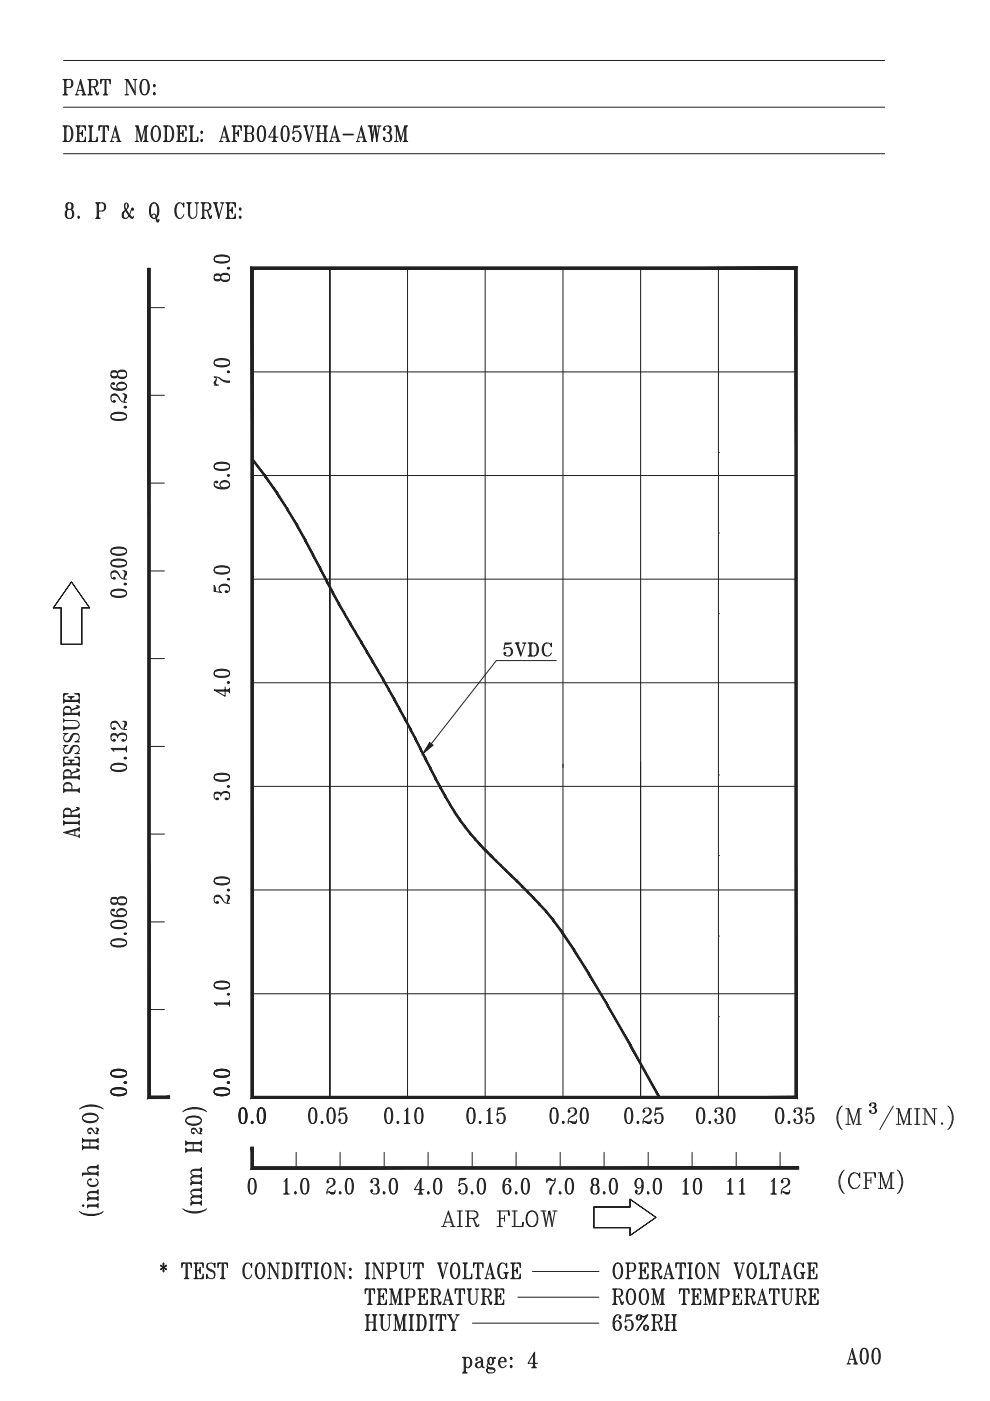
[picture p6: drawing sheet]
<svg xmlns="http://www.w3.org/2000/svg" width="210mm" height="297mm" viewBox="0 0 210 297" stroke-linecap="round" stroke-linejoin="round" font-family="sans-serif">
<g fill="none" stroke="#231f20" stroke-width=".21">
<path d="M13.3 16.8l1.9 .2a.93 .93 0 0 1-.3 1.5h-.9M13.5 12.8h174.1M13.5 16.8l.2 .2M13.6 16.8l.1 .3M13.7 16.8v3.3M13.7 20l-.2 .1M13.7 19.8l-.1 .3M13.8 17v3M14 16.8v3.3M14 19.8l.1 .3M14 20l.2 .1M14.1 16.8l-.1 .3"/>
<path d="M14.2 16.8l-.2 .2M14.9 16.8l.3 .5v.8l-.3 .4M15.2 17.1l.1 .3-.1 .8M16.2 20l.9-3.2 .9 3.3M16.5 19.2h1.1M17 17.3l.7 2.8M17.1 17.3l.8 2.8M17.7 20l-.2 .1M17.7 19.8l-.1 .3M17.9 19.8l.2 .3M18.6 16.8h1.5a.79 .79 0 0 1 .7 .8 .79 .79 0 0 1-.7 .8h-.9M18.7 16.8l.3 .2"/>
<path d="M18.8 16.8l.2 .3M19 20l-.3 .1M19 19.8l-.2 .3M19 16.8v3.3M19.1 17v3M19.2 19.8l.2 .3M19.2 20l.3 .1M19.2 16.8v3.3M19.4 16.8l-.2 .3M19.5 16.8l-.3 .2M19.7 18.4a2.47 2.47 0 0 1 .8 1.7h.2l.2-.6M20 18.5l.6 1.3 .3-.2"/>
<path d="M20.1 16.8l.3 .2 .1 .3v.6l-.4 .5M20.4 19.5l.3 .5M20.5 17.1l.1 .3-.1 .7M21.5 16.8l-.1 1v-1h2v1l-.2-1M21.6 16.8l-.2 .5M21.8 16.8l-.4 .3M22 16.8l-.6 .2M22.3 16.8v3.3M22.3 20l-.3 .1M22.3 19.8l-.2 .3M22.4 17v3M22.5 16.8v3.3"/>
<path d="M22.5 19.8l.1 .3M22.5 20l.2 .1M22.7 16.8l.7 .2M23 16.8l.4 .3M23.1 16.8l.3 .5M26.5 16.8h.6l1.6 2.8M26.6 16.8l.3 .2M27 16.8l1.5 2.8M28.3 16.8h.7M28.4 16.8l.3 .2 .2-.2M28.7 17v3.1l-1.8-3.3v3.2M30 17.3a2.95 2.95 0 0 0 0 2.3"/>
<path d="M30.1 17a.98 .98 0 0 1 1.5 .9 2.39 2.39 0 0 1-.4 2.1 .88 .88 0 0 1-1.4-.7 2.66 2.66 0 0 1 .3-2.3zM30.5 16.8l-.2 .2a3.3 3.3 0 0 0 0 3l.2 .1M30.8 16.8a1.83 1.83 0 0 1 .6 2.1l-.1 .6-.3 .5-.2 .1M31.3 17.3a2.51 2.51 0 0 1 0 2.3M32.6 18.1l.1-.2 .2 .2-.1 .3zM32.7 19.6l.2 .2-.1 .3-.2-.1zM32.7 18.1l.1 .1zM32.7 19.8l.1 .2zM13.3 26.7h1.3a1.98 1.98 0 0 1 0 3.3h-1.3M13.3 20.1h1.1M13.5 26.7l.2 .2M13.5 22.7h174.1"/>
<path d="M13.5 32.6h174.1M13.6 26.7l.1 .3M13.7 29.8l-.2 .2M13.7 29.7l-.1 .3M13.7 26.7v3.3M13.8 26.9v2.9M14 29.7l.1 .3M14 29.8l.2 .2M14 26.7v3.3M14.1 26.7l-.1 .3M14.2 26.7l-.2 .2M14.6 26.7a2.53 2.53 0 0 1 0 3.3"/>
<path d="M15.1 27.2a2.63 2.63 0 0 1 0 2.3M16 20.1h.7M16.1 30h2v-.9l-.1 .9M16.1 20.1l.1-.1 .3 .1M16.2 26.7l.3 .2M16.3 26.7l.2 .3M16.5 26.7v3.3M16.5 29.8l-.3 .2M16.5 29.7l-.2 .3M16.6 26.9v2.9M16.7 26.7v3.3M16.7 28.3h.8"/>
<path d="M16.7 29.7l.2 .3M16.7 29.8l.3 .2M16.9 26.7l-.2 .3M17 26.7l-.3 .2M17.4 20.1h.8M17.5 26.7l.6 .2M17.5 27.6v1.3l-.1-.6zM17.5 28l-.3 .3 .3 .3M17.5 28.1l-.5 .2 .5 .1M17.7 26.7l.4 .3M17.9 26.7l.2 .5M18 26.7l.1 .9v-.9h-2"/>
<path d="M18.1 29.8l-.6 .2M18.1 29.7l-.4 .3M18.1 29.5l-.2 .5M18.6 20.1h1M18.7 30h1.9v-.9l-.1 .9M18.7 26.7h1M18.8 26.7l.3 .2M19 26.7l.1 .3M19.1 26.7v3.3M19.1 29.8l-.3 .2M19.1 29.7l-.1 .3M19.2 26.9v2.9"/>
<path d="M19.4 26.7v3.3M19.4 29.7l.1 .3M19.4 29.8l.2 .2M19.5 26.7l-.1 .3M19.6 26.7l-.2 .2M20.6 29.8l-.6 .2M20.6 29.7l-.4 .3M20.6 29.5l-.2 .5M21.1 26.7l-.1 .9v-.9h2v.9l-.1-.9M21.3 26.7l-.3 .5M21.4 26.7l-.4 .3M21.5 30h1"/>
<path d="M21.6 26.7l-.6 .2M21.9 20.1h1M21.9 26.7v3.3M21.9 29.8l-.3 .2M21.9 29.7l-.1 .3M22 26.9v2.9M22.1 26.7v3.3M22.1 29.7l.2 .3M22.1 29.8l.3 .2M22.4 26.7l.6 .2M22.6 26.7l.4 .3M22.7 26.7l.3 .5"/>
<path d="M23.4 30h.7M23.5 30l.1-.2 .3 .2M23.6 29.8l.9-3.1 .9 3.3M23.9 29.1h1.1M24.4 27.2l.8 2.8M24.5 27.2l.8 2.8M24.8 30h.9M25.1 29.8l-.2 .2M25.1 29.7l-.1 .3M25.3 29.7l.2 .3M26.5 20.1h.8M26.6 20.1l.3-.1 .2 .1"/>
<path d="M28.7 26.7h.6l.7 2.8M28.7 30h.7M28.8 30l.2-.2 .3 .2M28.8 26.7l.2 .2M29 29.8v-3.1l.9 3.3 .9-3.3v3.3M29.2 26.7l.7 2.8M30.4 30h1M30.8 26.7h.6M30.8 29.8l-.3 .2M30.8 29.7l-.1 .3M30.9 26.9v2.9M31 26.7v3.3"/>
<path d="M31 29.7l.2 .3M31 29.8l.3 .2M31.2 26.7l-.2 .3M31.3 26.7l-.3 .2M32.4 27.2a2.63 2.63 0 0 0 0 2.3M32.6 26.9l.3-.2a.98 .98 0 0 1 1.1 1.1 2.46 2.46 0 0 1-.4 2 .88 .88 0 0 1-1.4-.6 2.52 2.52 0 0 1 .4-2.3zM32.9 26.7a2.38 2.38 0 0 0 0 3.3M33.2 26.7a2.5 2.5 0 0 1 0 3.3M33.7 27.2a3.1 3.1 0 0 1 0 2.3M34.7 26.7h1.2a1.93 1.93 0 0 1 0 3.3h-1.2M34.8 26.7l.3 .2M34.9 26.7l.2 .3"/>
<path d="M35.1 26.7v3.3M35.1 29.8l-.3 .2M35.1 29.7l-.2 .3M35.2 26.9v2.9M35.3 26.7v3.3M35.3 29.7l.1 .3M35.3 29.8l.3 .2M35.4 26.7l-.1 .3M35.6 26.7l-.3 .2M35.9 26.7a2.38 2.38 0 0 1 0 3.3M36.5 27.2a2.63 2.63 0 0 1 0 2.3M37.5 30h2v-.9l-.2 .9"/>
<path d="M37.6 26.7l.2 .2M37.7 26.7l.1 .3M37.8 26.7v3.3M37.8 29.8l-.2 .2M37.8 29.7l-.1 .3M37.9 26.9v2.9M38.1 28.3h.7M38.1 26.7v3.3M38.1 29.7l.1 .3M38.1 29.8l.2 .2M38.2 26.7l-.1 .3M38.3 26.7l-.2 .2"/>
<path d="M38.8 27.6v1.3l-.1-.6zM38.8 28l-.2 .3 .2 .3M38.8 28.1l-.5 .2 .5 .1M38.8 26.7l.7 .2M39.1 26.7l.4 .3M39.2 26.7l.3 .5M39.3 26.7l.2 .9v-.9h-2M39.5 29.8l-.7 .2M39.5 29.7l-.4 .3M39.5 29.5l-.3 .5M40.1 30h1.9v-.9l-.2 .9M40.1 26.7h1"/>
<path d="M40.2 26.7l.3 .2M40.3 26.7l.2 .3M40.5 26.7v3.3M40.5 29.8l-.3 .2M40.5 29.7l-.2 .3M40.6 26.9v2.9M40.7 26.7v3.3M40.7 29.7l.2 .3M40.7 29.8l.3 .2M40.9 26.7l-.2 .3M41 26.7l-.3 .2M42 29.8l-.7 .2"/>
<path d="M42 29.7l-.4 .3M42 29.5l-.3 .5M42.7 28l.1 .1zM42.7 29.7l.1 .1zM42.7 27.8l.3 .2-.2 .3-.2-.2zM42.7 29.5l.3 .2-.2 .3-.2-.2zM14.1 44.7l-.1 .3 .1 1M14.1 43.2a.89 .89 0 0 1 1.4 .3v.4a.93 .93 0 0 1-1.4 .4l-.1-.4zM14.2 43.2l-.1 .3 .1 .8M14.5 44.4a1.29 1.29 0 0 0 0 1.9M14.5 43a1.01 1.01 0 0 0 0 1.4l-.4 .2a1.18 1.18 0 0 0 0 1.5 .96 .96 0 0 0 1.5-.4l-.1-1-.5-.3a1.01 1.01 0 0 0 0-1.4M15 44.4a1.29 1.29 0 0 1 0 1.9"/>
<path d="M15.2 43.2l.2 .3-.2 .8M15.4 44.7l.1 .3-.1 1M16.5 46l.1-.2 .3 .2-.2 .3zM16.6 46l.1 .1zM20.3 46.3h1M20.3 43h1.5a.9 .9 0 0 1 .6 .9 .9 .9 0 0 1-.6 .8h-.9M20.4 43l.2 .2M20.5 43l.1 .3M20.6 43v3.3M20.6 46.1l-.2 .2M20.6 46l-.1 .3M20.7 43.2v2.9"/>
<path d="M20.9 43v3.3M20.9 46l.1 .3M20.9 46.1l.2 .2M21 43l-.1 .3M21.1 43l-.2 .2M21.8 43l.3 .5v.8l-.3 .4M22.1 43.3l.2 .3-.2 .8M26.3 44.9a1.08 1.08 0 0 0-.1 1.2M26.4 43.5a4.2 4.2 0 0 0 1.8 2.6l.1-.1M26.5 44.3l.8 1.2 .6 .6M26.5 43.2l-.1 .6M26.8 44.4l-.5 .6a.87 .87 0 0 0 .2 1.3"/>
<path d="M27.1 43.2l.1 .6M27.2 43.5l-.1 .6M28.2 44.4l-.2-.1v.3h.3v-.3l-.3-.2-.2 .5a2.32 2.32 0 0 1-1 1.7h-.5a.87 .87 0 0 1-.3-1.3l.8-.6a.83 .83 0 0 0 0-1.4 .97 .97 0 0 0-.3 1.4l1.2 1.7 .5 .2 .1-.5M32 43.5a2.63 2.63 0 0 0 0 2.3M32.2 45.8l.1-.3 .3-.1 .3 .1 .4 1.6h.3l.1-.6M32.2 43.2a.88 .88 0 0 1 1.4 .6 1.93 1.93 0 0 1-.8 2.5 .93 .93 0 0 1-1-.8l-.1-.6a1.85 1.85 0 0 1 .5-1.7zM32.6 43a2.38 2.38 0 0 0 0 3.3M32.8 43a2.38 2.38 0 0 1 0 3.3M33.1 45.8l.3 1 .3-.2M33.2 46.5l.4 .4M33.3 43.5a2.63 2.63 0 0 1 0 2.3M37.5 43.5a2.63 2.63 0 0 0 0 2.3"/>
<path d="M38 43a2.38 2.38 0 0 0 0 3.3M38.9 43.5l.1-.5v.9a.89 .89 0 0 0-.8-.9 .89 .89 0 0 0-1 .8 1.93 1.93 0 0 0 .8 2.5 .93 .93 0 0 0 1-.8M39.6 43h1M39.7 43l.3 .2M39.8 43l.2 .3M40 43v2.4a.89 .89 0 0 0 .9 .9 .89 .89 0 0 0 .8-.9v-2.2M40.1 43.2v2.3l.1 .3M40.2 43v2.5l.1 .5 .4 .3M40.3 43l-.1 .3M40.5 43l-.3 .2M41.4 43h.7M41.5 43l.2 .2 .3-.2"/>
<path d="M42.6 43h1.5a.8 .8 0 0 1 .7 .8 .8 .8 0 0 1-.7 .8h-.9M42.6 46.3h1M42.8 43l.2 .2M42.9 43l.1 .3M43 43v3.3M43 46.1l-.2 .2M43 46l-.1 .3M43.1 43.2v2.9M43.2 43v3.3M43.2 46l.1 .3M43.2 46.1l.3 .2M43.3 43l-.1 .3"/>
<path d="M43.5 43l-.3 .2M43.7 44.6a2.47 2.47 0 0 1 .8 1.7h.2l.2-.6M44 44.7l.5 1.1 .1 .2 .3-.2M44.1 43l.4 .5v.6l-.4 .5M44.4 45.7l.3 .4M44.5 43.3l.1 .3-.1 .7M45.3 43h.8M45.4 43l.2 .3M45.5 43l.9 3.3-.8-3.3M45.8 43l.7 2.8M45.9 43l-.1 .3M46 43l-.2 .2"/>
<path d="M46.8 43h.7M47 43l.2 .2 .2-.2M47.2 43.2l-.8 3.1M47.9 43h2v.9l-.1-.9M47.9 46.3h2v-.9l-.1 .9M48 43l.3 .2M48.1 43l.2 .3M48.3 43v3.3M48.3 46.1l-.3 .2M48.3 46l-.2 .3M48.4 43.2v2.9M48.5 43v3.3"/>
<path d="M48.5 44.6h.8M48.5 46l.1 .3M48.5 46.1l.3 .2M48.6 43l-.1 .3M48.8 43l-.3 .2M49.3 43.9v1.3l-.2-.6zM49.3 44.3l-.3 .3 .3 .3M49.3 44.4l-.5 .2 .5 .1M49.3 43l.6 .2M49.5 43l.4 .3M49.7 43l.2 .5M49.9 46.1l-.6 .2"/>
<path d="M49.9 46l-.4 .3M49.9 45.8l-.2 .5M50.9 44.3l.1 .1zM50.9 46l.1 .1zM50.9 44.1l.2 .2-.1 .3-.2-.2zM50.9 45.8l.2 .2-.1 .3-.2-.2zM105.3 140.1l-13.8 17.6M34.1 268.3l1.1 .9h.1l-1.2-.9v.1l1.2 .6v.2M34.7 267.8l-.2 .1 .3 1.6-.1 .2v-1.9l.1 .1-.3 1.6 .2 .2M35.3 268.3l-1.1 .9 1.1-.9v.1l-1.2 .6v.2M38.7 267.8l-.1 .9v-.9h2v.9l-.1-.9M38.8 267.8l-.2 .5"/>
<path d="M38.9 267.8l-.3 .3M39.1 271.1h1M39.2 267.8l-.6 .1M39.5 267.8v3.3M39.5 270.9l-.3 .2M39.5 270.8l-.2 .3M39.6 267.9v3M39.7 267.8v3.3M39.7 270.8l.1 .3M39.7 270.9l.3 .2M40 267.8l.6 .1M40.2 267.8l.4 .3"/>
<path d="M40.3 267.8l.3 .5M41.1 267.8h2v.9l-.1-.9M41.1 271.1h2v-1l-.1 1M41.2 267.8l.3 .1M41.4 267.8l.1 .3M41.5 270.9l-.3 .2M41.5 270.8l-.1 .3M41.5 267.8v3.3M41.6 267.9v3M41.7 270.8l.1 .3M41.7 270.9l.3 .2M41.7 267.8v3.3"/>
<path d="M41.7 269.4h.8M41.8 267.8l-.1 .3M42 267.8l-.3 .1M42.5 268.7v1.3l-.2-.6zM42.5 269l-.3 .4 .3 .3M42.5 269.2l-.5 .2 .5 .1M42.5 267.8l.6 .1M42.7 267.8l.4 .3M42.8 267.8l.3 .5M43.1 270.9l-.6 .2M43.1 270.8l-.4 .3M43.1 270.6l-.3 .5"/>
<path d="M44 268.7a1.91 1.91 0 0 0 1.4 1l.1 .3M44.1 267.9a.73 .73 0 0 0 .3 1.1l.7 .4a.93 .93 0 0 1 .6 1.1 .93 .93 0 0 1-1.1 .6 .93 .93 0 0 1-.7-1v1l.1-.5M45.5 268.3l.1-.5v.9a.86 .86 0 0 0-1-.9 .86 .86 0 0 0-.6 1.2l.4 .4 .7 .3a.97 .97 0 0 1 .3 1.2M46.4 267.8l-.2 .9v-.9h2.1v.9l-.2-.9M46.5 267.8l-.3 .5M46.6 267.8l-.4 .3M46.7 271.1h1.1M46.9 267.8l-.7 .1M47.1 267.8v3.3M47.1 270.9l-.2 .2M47.1 270.8l-.1 .3M47.2 267.9v3"/>
<path d="M47.4 267.8v3.3M47.4 270.8l.1 .3M47.4 270.9l.2 .2M47.6 267.8l.7 .1M47.9 267.8l.4 .3M48 267.8l.3 .5M51.9 268.3a2.57 2.57 0 0 0 0 2.3M52.4 267.8a2.17 2.17 0 0 0-.5 2.7l.5 .6M53.3 268.3l.1-.5v.9a.87 .87 0 0 0-.8-.9 .87 .87 0 0 0-1 .8 1.93 1.93 0 0 0 .8 2.5 .92 .92 0 0 0 1-.8M54.5 268.3a2.57 2.57 0 0 0 0 2.3M54.7 267.9a.92 .92 0 0 1 1.3 .7 1.93 1.93 0 0 1-.7 2.5 1.4 1.4 0 0 1-1.2-1.9l.2-.6zM55 267.8a2.17 2.17 0 0 0-.5 2.7l.5 .6"/>
<path d="M55.3 267.8a2.17 2.17 0 0 1 .5 2.7l-.5 .6M55.8 268.3a2.57 2.57 0 0 1 0 2.3M56.8 271.1h.7M56.8 267.8h.6l1.5 2.8M56.9 271.1l.2-.2 .3 .2M56.9 267.8l.2 .1M57.3 267.8l1.5 2.8M58.5 267.8h.8M58.7 267.8l.2 .1 .3-.1M58.9 267.9v3.2l-1.8-3.3v3.1M59.8 267.8h1.2a1.58 1.58 0 0 1 .9 2 1.31 1.31 0 0 1-.9 1.3h-1.2M59.9 267.8l.3 .1"/>
<path d="M60.1 267.8l.1 .3M60.2 267.8v3.3M60.2 270.9l-.3 .2M60.2 270.8l-.1 .3M60.3 267.9v3M60.4 267.8v3.3M60.4 270.8l.1 .3M60.4 270.9l.3 .2M60.5 267.8l-.1 .3M60.7 267.8l-.3 .1M61 267.8a2.17 2.17 0 0 1 .5 2.7l-.5 .6M61.5 268.3a2.57 2.57 0 0 1 0 2.3"/>
<path d="M62.6 271.1h1M62.6 267.8h1M62.7 267.8l.2 .1M62.8 267.8l.1 .3M62.9 267.8v3.3M62.9 270.9l-.2 .2M62.9 270.8l-.1 .3M63.1 267.9v3M63.2 267.8v3.3M63.2 270.8l.1 .3M63.2 270.9l.3 .2M63.3 267.8l-.1 .3"/>
<path d="M63.5 267.8l-.3 .1M64.2 267.8l-.1 .9v-.9h2v.9l-.1-.9M64.3 267.8l-.2 .5M64.4 267.8l-.3 .3M64.6 271.1h1M64.7 267.8l-.6 .1M64.9 267.8v3.3M64.9 270.9l-.2 .2M64.9 270.8l-.1 .3M65.1 267.9v3M65.2 267.8v3.3M65.2 270.8l.1 .3"/>
<path d="M65.2 270.9l.2 .2M65.4 267.8l.7 .1M65.7 267.8l.4 .3M65.8 267.8l.3 .5M66.6 271.1h1M66.6 267.8h1M66.7 267.8l.3 .1M66.8 267.8l.2 .3M67 267.8v3.3M67 270.9l-.3 .2M67 270.8l-.2 .3M67.1 267.9v3"/>
<path d="M67.2 267.8v3.3M67.2 270.8l.1 .3M67.2 270.9l.3 .2M67.3 267.8l-.1 .3M67.5 267.8l-.3 .1M68.6 268.3a2.57 2.57 0 0 0 0 2.3M68.7 267.9a.92 .92 0 0 1 1.4 .7 1.93 1.93 0 0 1-.8 2.5 1.4 1.4 0 0 1-1.1-1.9l.1-.6zM69.1 267.8a2.17 2.17 0 0 0-.5 2.7l.5 .6M69.3 267.8a2.17 2.17 0 0 1 .5 2.7l-.5 .6M69.8 268.3a2.58 2.58 0 0 1 0 2.3M70.9 271.1h.7M70.9 267.8h.6l1.5 2.8"/>
<path d="M71 271.1l.2-.2 .3 .2M71 267.8l.2 .1M71.4 267.8l1.5 2.8M72.6 267.8h.8M72.7 267.8l.3 .1 .2-.1M73 267.9v3.2l-1.8-3.3v3.1M74.2 269l.2 .2zM74.2 270.8l.2 .1zM74.2 268.9l.3 .1-.1 .4-.3-.2zM74.2 270.6l.3 .2-.1 .3-.3-.2zM77.5 271.1h.9M77.5 267.8h.9"/>
<path d="M77.5 278.8h.9M77.6 267.8l.2 .1M77.6 278.8l.2 .1M77.6 273.3l-.1 .9v-.9h2v.9l-.2-.9M77.7 267.8l.1 .3M77.7 278.8l.1 .3M77.7 273.3l-.2 .5M77.8 267.8v3.3M77.8 270.9l-.2 .2M77.8 270.8l-.1 .3M77.8 278.8v3.3M77.8 273.3l-.3 .3"/>
<path d="M77.9 267.9v3M77.9 278.9v3M77.9 276.6h1M78.1 267.8v3.3M78.1 270.8l.1 .3M78.1 270.9l.2 .2M78.1 278.8v3.3M78.1 273.3l-.6 .1M78.2 267.8l-.1 .3M78.2 278.8l-.1 .3M78.3 267.8l-.2 .1M78.3 278.8l-.2 .1"/>
<path d="M78.3 273.3v3.3M78.3 276.4l-.2 .2M78.3 276.3l-.1 .3M78.4 273.4v3M78.6 273.3v3.3M78.6 276.3l.1 .3M78.6 276.4l.2 .2M78.8 273.3l.7 .1M78.9 271.1h.8M78.9 267.8h.7l1.5 2.8M78.9 278.8h1.1M79.1 271.1l.2-.2 .3 .2"/>
<path d="M79.1 267.8l.2 .1M79.1 278.8l.2 .1M79.1 273.3l.4 .3M79.2 278.8l.1 .3M79.2 273.3l.3 .5M79.3 278.8v3.3M79.5 267.8l1.5 2.8M79.5 278.9v3M79.6 278.8v3.3M79.7 278.8l-.1 .3M79.8 278.8l-.2 .1M80 273.3h2v.9l-.2-.9"/>
<path d="M80 276.6h2v-1l-.2 1M80.1 273.3l.2 .1M80.2 273.3l.1 .3M80.3 273.3v3.3M80.3 276.4l-.2 .2M80.3 276.3l-.1 .3M80.5 278.8h1M80.5 273.4v3M80.6 274.9h.8M80.6 273.3v3.3M80.6 276.3l.1 .3M80.6 276.4l.3 .2"/>
<path d="M80.6 278.8l.3 .1M80.7 267.8h.8M80.7 273.3l-.1 .3M80.7 278.8l.2 .3M80.9 267.8l.2 .1 .3-.1M80.9 278.8v2.3a.87 .87 0 0 0 .8 1 .87 .87 0 0 0 .9-1v-2.2M80.9 273.3l-.3 .1M81 278.9v2.4l.1 .3M81.1 267.9v3.2l-1.8-3.3v3.1M81.1 278.8v2.5l.1 .5 .4 .3M81.2 278.8l-.1 .3M81.4 274.2v1.3l-.2-.6z"/>
<path d="M81.4 274.5l-.3 .4 .3 .3M81.4 274.7l-.5 .2 .5 .1M81.4 273.3l.6 .1M81.4 278.8l-.3 .1M81.6 273.3l.4 .3M81.7 273.3l.3 .5M82 267.8h1.5a.9 .9 0 0 1 .6 .9 .9 .9 0 0 1-.6 .8h-.9M82 271.1h1M82 276.4l-.6 .2M82 276.3l-.4 .3M82 276.1l-.3 .5M82.1 267.8l.2 .1"/>
<path d="M82.2 267.8l.1 .3M82.2 278.8h.8M82.3 267.8v3.3M82.3 270.9l-.2 .2M82.3 270.8l-.1 .3M82.3 278.8l.3 .1 .2-.1M82.5 267.9v3M82.6 267.8v3.3M82.6 270.8l.1 .3M82.6 270.9l.2 .2M82.6 276.6h.7M82.6 273.3h.6l.8 2.8"/>
<path d="M82.7 267.8l-.1 .3M82.7 276.6l.3-.2 .2 .2M82.7 273.3l.3 .1M82.8 267.8l-.2 .1M83 276.4v-3.1l.9 3.3 .8-3.3v3.3M83.1 273.3l.8 2.8M83.5 267.8l.2 .1 .2 .4v.7l-.4 .5M83.5 278.8h.6l.8 2.8M83.6 278.8l.3 .1M83.9 268.1l.1 .3-.1 .8M84 278.8l.7 2.8M84.4 276.6h1"/>
<path d="M84.7 267.8h1M84.7 273.3h.7M84.7 276.4l-.2 .2M84.7 276.3l-.1 .3M84.9 267.8l.2 .1M84.9 273.4v3M85 267.8l.1 .3M85 273.3v3.3M85 276.3l.1 .3M85 276.4l.3 .2M85.1 267.8l.2 2.8a.81 .81 0 0 0 .7 .5 .81 .81 0 0 0 .7-.5l.2-2.7M85.1 273.3l-.1 .3"/>
<path d="M85.3 267.9v2.4l.1 .3M85.3 273.3l-.3 .1M85.4 267.8v2.5l.1 .5 .3 .3M85.5 267.8l-.1 .3M85.6 267.8l-.2 .1M85.6 278.8h.6M85.7 278.9v3M85.8 278.8v3.3M85.8 273.3l1.9 .1a.92 .92 0 0 1-.3 1.6h-.9M85.8 276.6h1.1M86 278.8l-.2 .3M86 273.3l.2 .1"/>
<path d="M86.1 278.8l-.3 .1M86.1 273.3l.1 .3M86.2 273.3v3.3M86.2 276.4l-.2 .2M86.2 276.3l-.1 .3M86.4 273.4v3M86.5 267.8h.7M86.5 273.3v3.3M86.5 276.3l.1 .3M86.5 276.4l.2 .2M86.6 267.8l.3 .1 .2-.1M86.6 273.3l-.1 .3"/>
<path d="M86.7 278.8h1M86.7 273.3l-.2 .1M86.9 278.8l.2 .1M87 278.8l.1 .3M87.1 278.8v3.3M87.2 278.9v3M87.4 273.3l.2 .1 .1 .4v.7l-.1 .4-.2 .1M87.4 278.8v3.3M87.5 278.8l-.1 .3M87.6 278.8l-.2 .1M87.7 273.6l.2 .3-.2 .8M87.9 267.8l-.2 .9v-.9h2v.9l-.1-.9"/>
<path d="M88 267.8l-.3 .5M88.1 267.8l-.4 .3M88.3 271.1h.9M88.3 278.8h1.2a1.99 1.99 0 0 1 .6 2.8l-.2 .3-.4 .2h-1.2M88.4 267.8l-.7 .1M88.4 278.8l.2 .1M88.5 278.8l.1 .3M88.6 267.8v3.3M88.6 270.9l-.2 .2M88.6 270.8l-.1 .3M88.6 273.3h2v.9l-.1-.9M88.6 276.6h2v-1l-.1 1"/>
<path d="M88.6 278.8v3.3M88.8 267.9v3M88.8 278.9v3M88.8 273.3l.2 .1M88.9 267.8v3.3M88.9 270.8l.1 .3M88.9 270.9l.2 .2M88.9 278.8v3.3M88.9 273.3l.1 .3M89 273.3v3.3M89 276.4l-.2 .2M89 276.3l-.1 .3"/>
<path d="M89 278.8l-.1 .3M89.1 267.8l.6 .1M89.1 273.4v3M89.1 278.8l-.2 .1M89.2 274.9h.8M89.2 273.3v3.3M89.2 276.3l.2 .3M89.2 276.4l.3 .2M89.4 267.8l.3 .3M89.4 273.3l-.2 .3M89.5 267.8l.2 .5M89.5 278.8a2.59 2.59 0 0 1 .2 3.1l-.2 .2"/>
<path d="M89.5 273.3l-.3 .1M90 274.2v1.3l-.1-.6zM90 274.5l-.3 .4 .3 .3M90 274.7l-.5 .2 .5 .1M90 279.2a2.63 2.63 0 0 1 0 2.4M90 273.3l.6 .1M90.2 273.3l.4 .3M90.4 273.3l.2 .5M90.6 276.4l-.6 .2M90.6 276.3l-.4 .3M90.6 276.1l-.2 .5M91 278.8h1"/>
<path d="M91.1 278.8l.3 .1M91.3 278.8l.1 .3M91.3 273.3h1.5a.81 .81 0 0 1 .6 .8 .81 .81 0 0 1-.6 .8h-.9M91.3 276.6h1M91.4 273.3l.2 .1M91.4 278.8v3.3M91.5 273.3l.1 .3M91.5 278.9v3M91.6 278.8v3.3M91.6 276.4l-.2 .2M91.6 276.3l-.1 .3M91.6 273.3v3.3"/>
<path d="M91.8 278.8l-.2 .3M91.8 273.4v3M91.9 278.8l-.3 .1M91.9 273.3v3.3M91.9 276.3l.1 .3M91.9 276.4l.3 .2M92 273.3l-.1 .3M92.2 273.3l-.3 .1M92.4 274.9l.3 .1 .4 1.6h.3l.1-.6M92.7 278.8l-.2 .9v-.9h2v.9l-.1-.9M92.7 275l.6 1.3 .2-.2M92.8 278.8l-.3 .4"/>
<path d="M92.8 267.8h.8M92.8 273.3l.3 .5v.6l-.3 .5M92.9 278.8l-.4 .3M92.9 267.8l.2 .3M93 267.8l.9 3.3-.8-3.3M93 276l.4 .4M93.1 278.8l-.6 .1M93.1 273.6l.2 .3-.2 .6M93.3 267.8l.7 2.8M93.4 267.8l-.1 .3M93.4 278.8v3.3M93.5 267.8l-.2 .1"/>
<path d="M93.5 278.9v3M93.6 278.8v3.3M93.9 278.8l.6 .1M93.9 276.6h.7M94 276.6l.1-.2 .3 .2M94.1 278.8l.4 .3M94.1 276.4l.9-3.1 .9 3.3M94.3 278.8l.2 .4M94.3 267.8h.7M94.4 275.6h1.1M94.5 267.8l.3 .1 .1-.1M94.8 267.9l-.9 3.2"/>
<path d="M94.9 278.8h.9M94.9 273.8l.8 2.8M95 278.8l.3 .1M95 273.8l.8 2.8M95.2 278.8l.8 1.7v1.6M95.3 278.8l.9 1.7v1.4M95.3 276.6h.9M95.4 278.8l.9 1.7v1.6M95.7 278.8l-.3 .1M95.7 276.4l-.3 .2M95.7 276.3l-.2 .3M95.8 276.3l.2 .3"/>
<path d="M95.9 268.3a2.57 2.57 0 0 0 0 2.3M96 267.9a.88 .88 0 0 1 1.4 .7 1.98 1.98 0 0 1-.7 2.5 1.4 1.4 0 0 1-1.2-1.9l.2-.6zM96.4 267.8a2.17 2.17 0 0 0-.5 2.7l.5 .6M96.7 278.8h.7M96.7 267.8a2.48 2.48 0 0 1 0 3.3M96.7 273.3l-.1 .9v-.9h1.9v.9l-.1-.9M96.8 278.8l.2 .1 .3-.1M96.8 273.3l-.2 .5M96.9 273.3l-.3 .3M97 278.9l-.7 1.6M97 276.6h1M97.1 268.3a2.57 2.57 0 0 1 0 2.3"/>
<path d="M97.1 273.3l-.5 .1M97.4 276.4l-.3 .2M97.4 276.3l-.1 .3M97.4 273.3v3.3M97.5 273.4v3M97.7 276.4l.2 .2M97.7 276.3l.1 .3M97.7 273.3v3.3M97.9 273.3l.6 .1M98.2 271.1h1.9v-1l-.2 1M98.2 267.8h1M98.2 273.3l.3 .3"/>
<path d="M98.3 267.8l.2 .1M98.3 273.3l.2 .5M98.4 267.8l.1 .3M98.5 270.9l-.2 .2M98.5 270.8l-.1 .3M98.5 267.8v3.3M98.7 267.9v3M98.8 270.8l.1 .3M98.8 270.9l.3 .2M98.8 267.8v3.3M98.9 267.8l-.1 .3M99.1 267.8l-.3 .1"/>
<path d="M99.1 273.3h1M99.2 273.3l.2 .1M99.3 273.3l.1 .3M99.4 273.3v2.3a.87 .87 0 0 0 .9 1 .87 .87 0 0 0 .9-1v-2.2M99.6 273.4v2.4l.1 .3M99.7 273.3v2.5l.1 .5 .4 .3M99.8 273.3l-.1 .3M99.9 273.3l-.2 .1M100.1 270.6l-.3 .5M100.1 270.8l-.4 .3M100.1 270.9l-.7 .2M100.5 267.8l-.1 .9v-.9h2v.9l-.1-.9"/>
<path d="M100.7 267.8l-.3 .5M100.8 267.8l-.4 .3M100.8 273.3h.7M100.9 271.1h1M100.9 273.3l.3 .1 .2-.1M101 267.8l-.6 .1M101.3 270.9l-.3 .2M101.3 270.8l-.1 .3M101.3 267.8v3.3M101.4 267.9v3M101.5 270.8l.2 .3M101.5 270.9l.3 .2"/>
<path d="M101.5 267.8v3.3M101.8 267.8l.6 .1M102.1 267.8l.3 .3M102.1 273.3h1.5a.81 .81 0 0 1 .6 .8 .81 .81 0 0 1-.6 .8h-.9M102.1 276.6h1M102.2 267.8l.2 .5M102.2 273.3l.2 .1M102.3 273.3l.1 .3M102.4 273.3v3.3M102.4 276.4l-.2 .2M102.4 276.3l-.1 .3M102.6 273.4v3"/>
<path d="M102.7 273.3v3.3M102.7 276.3l.1 .3M102.7 276.4l.2 .2M102.8 271.1h.8M102.8 273.3l-.1 .3M102.9 271.1l.2-.2 .2 .2M102.9 273.3l-.2 .1M103.1 270.9l.9-3.1 .8 3.3M103.2 274.9a2.47 2.47 0 0 1 .8 1.7h.2l.1-.6M103.3 270.1h1.1M103.5 275l.6 1.3 .2-.2M103.6 273.3l.2 .1 .2 .4v.6l-.4 .5"/>
<path d="M103.8 268.3l.8 2.8M103.8 276l.4 .4M104 268.3l.7 2.8M104 273.6l.1 .3-.1 .6M104.2 271.1h.9M104.6 270.9l-.3 .2M104.6 270.8l-.2 .3M104.7 270.8l.2 .3M104.8 276.6h2v-1l-.1 1M104.8 273.3h2v.9l-.1-.9M104.9 273.3l.3 .1M105.1 273.3l.1 .3"/>
<path d="M105.2 276.4l-.3 .2M105.2 276.3l-.1 .3M105.2 273.3v3.3M105.3 273.4v3M105.4 276.4l.3 .2M105.4 276.3l.2 .3M105.4 274.9h.8M105.4 273.3v3.3M105.6 273.3l-.2 .3M105.7 273.3l-.3 .1M105.9 268.3a2.58 2.58 0 0 0 0 2.3M106.2 274.2v1.3l-.1-.6z"/>
<path d="M106.2 274.5l-.3 .4 .3 .3M106.2 274.7l-.5 .2 .5 .1M106.2 273.3l.6 .1M106.5 267.8a2.17 2.17 0 0 0-.6 2.7l.6 .6M106.5 273.3l.3 .3M106.6 273.3l.2 .5M106.8 269.8h1.1M106.8 276.1l-.2 .5M106.8 276.4l-.6 .2M106.8 276.3l-.3 .3M107 269.8l.2 .2M107.1 269.8l.1 .3"/>
<path d="M107.2 269.8v1l-.1 .1M107.3 268.3l.2-.5v.9a.89 .89 0 0 0-.8-.9 .89 .89 0 0 0-1 .8 1.93 1.93 0 0 0 .8 2.5l.6-.2 .4 .2v-1.3M107.3 270v.8M107.6 269.8l-.1 .3M107.7 269.8l-.2 .2M108.3 267.8h2.1v.9l-.2-.9M108.3 271.1h2.1v-1l-.2 1M108.4 267.8l.3 .1M108.6 267.8l.1 .3M108.7 270.9l-.3 .2M108.7 270.8l-.1 .3M108.7 267.8v3.3"/>
<path d="M108.8 267.9v3M109 270.8l.1 .3M109 270.9l.2 .2M109 269.4h.7M109 267.8v3.3M109.1 267.8l-.1 .3M109.2 267.8l-.2 .1M109.7 268.7v1.3l-.1-.6zM109.7 269l-.2 .4 .2 .3M109.7 269.2l-.5 .2 .5 .1M109.7 267.8l.7 .1M109.8 275h17.2"/>
<path d="M110 267.8l.4 .3M110.1 267.8l.3 .5M110.4 270.6l-.3 .5M110.4 270.9l-.7 .2M110.4 270.8l-.4 .3M112.9 269.6h14.1M129.9 273.3h1.5a.79 .79 0 0 1 .7 .8 .79 .79 0 0 1-.7 .8h-.9M129.9 276.6h1M130 273.3l.3 .1M130.2 273.3l.1 .3M130.3 276.4l-.3 .2M130.3 276.3l-.1 .3"/>
<path d="M130.3 273.3v3.3M130.4 273.4v3M130.4 279.2a3.1 3.1 0 0 0 0 2.6M130.4 268.3a2.57 2.57 0 0 0 0 2.3M130.5 276.3l.2 .3M130.5 276.4l.3 .2M130.5 273.3v3.3M130.5 267.9a.92 .92 0 0 1 1.4 .7 1.93 1.93 0 0 1-.7 2.5 1.4 1.4 0 0 1-1.2-1.9l.2-.6zM130.7 273.3l-.2 .3M130.8 273.3l-.3 .1M130.9 267.8a2.17 2.17 0 0 0-.5 2.7l.5 .6M130.9 278.8a2.7 2.7 0 0 0-.4 3.1l.3 .2"/>
<path d="M131 274.9a2.48 2.48 0 0 1 .8 1.7h.3l.1-.6M131.2 267.8a2.17 2.17 0 0 1 .5 2.7l-.5 .6M131.3 275l.6 1.3 .3-.2M131.4 273.3l.3 .1 .1 .4v.6l-.4 .5M131.4 279.2l.2 .2zM131.6 279.1l-.3 .1 .1 .4 .3-.2-.1-.5a.87 .87 0 0 0-1.4 .7 2.39 2.39 0 0 0 .2 2.3 1 1 0 0 0 1.4-.7 1 1 0 0 0-1-1.2l-.4 .3-.1 .4M131.7 276l.4 .4M131.7 268.3a2.57 2.57 0 0 1 0 2.3M131.8 273.6l.1 .3-.1 .6M132.7 267.8h1.5a.9 .9 0 0 1 .6 .9 .9 .9 0 0 1-.6 .8h-.9M132.7 271.1h1M132.8 267.8l.3 .1"/>
<path d="M132.8 279.1h.5l.8-.3h-1.3l-.2 1.5a.96 .96 0 0 1 1.2-.4 .96 .96 0 0 1 .5 1.2 .87 .87 0 0 1-.8 1 .87 .87 0 0 1-.9-.8l.1-.2 .3 .2-.3 .3M132.8 278.9h1M133 267.8l.1 .3M133.1 270.9l-.3 .2M133.1 270.8l-.1 .3M133.1 267.8v3.3M133.2 273.8a2.51 2.51 0 0 0 0 2.3M133.2 267.9v3M133.3 273.4a.98 .98 0 0 1 1.5 1 2.39 2.39 0 0 1-.5 2 .88 .88 0 0 1-1.3-.6 2.66 2.66 0 0 1 .3-2.4zM133.3 267.8v3.3M133.3 270.8l.1 .3M133.3 270.9l.2 .2"/>
<path d="M133.4 267.8l-.1 .3M133.5 267.8l-.2 .1M133.5 279.9a1.39 1.39 0 0 1 0 2.2M133.7 273.3a1.97 1.97 0 0 0-.6 2.2l.3 .9 .3 .2M133.9 273.3a1.83 1.83 0 0 1 .7 2l-.2 .7-.2 .4-.3 .2M134.2 267.8l.2 .1 .2 .4v.7l-.4 .5M134.4 273.8a2.51 2.51 0 0 1 0 2.3M134.6 268.1l.1 .3-.1 .8M135.2 278.9l-.1 .3 .1 .5M135.3 279.9l-.4-.3 .2-.7a.94 .94 0 0 1 1.2 .2h.4l.6-.3-.6 .4h-.4l-.3-.3 .1 .2-.1 .6-.4 .2M135.5 267.8h1.9v.9l-.1-.9M135.5 271.1h1.9v-1l-.1 1"/>
<path d="M135.5 278.8a.86 .86 0 0 0-.2 1.1h.3a.86 .86 0 0 0 .1-1.1M135.6 267.8l.2 .1M135.7 267.8l.1 .3M135.8 267.8v3.3M135.8 270.9l-.2 .2M135.8 270.8l-.1 .3M135.8 278.9l.2 .2-.2 .6M136 273.8a2.51 2.51 0 0 0 0 2.3M136 267.9v3M136.1 273.4a.84 .84 0 0 1 1.2 .4 2.56 2.56 0 0 1-.2 2.6 .89 .89 0 0 1-1.4-.6 2.53 2.53 0 0 1 .4-2.4zM136.1 270.8l.1 .3M136.1 270.9l.2 .2"/>
<path d="M136.1 269.4h.7M136.1 267.8v3.3M136.2 267.8l-.1 .3M136.3 267.8l-.2 .1M136.5 273.3a1.83 1.83 0 0 0-.7 2l.2 .7 .2 .4 .3 .2M136.7 273.3a1.97 1.97 0 0 1 .6 2.2l-.3 .9-.3 .2M136.8 268.7v1.3l-.1-.6zM136.8 269l-.2 .4 .2 .3M136.8 269.2l-.5 .2 .5 .1M136.8 267.8l.6 .1M137.1 267.8l.3 .3M137.2 273.8a2.51 2.51 0 0 1 0 2.3"/>
<path d="M137.2 267.8l.2 .5M137.3 278.8h.1l-2.3 3.3zM137.4 270.6l-.2 .5M137.4 270.9l-.6 .2M137.4 270.8l-.3 .3M138.1 267.8h1.5a.8 .8 0 0 1 .6 .8 .8 .8 0 0 1-.6 .8h-.9M138.1 271.1h1M138.2 276.6h.8M138.2 273.3h.6l.8 2.8M138.2 267.8l.3 .1M138.2 278.8h1.5a.8 .8 0 0 1 .7 .7 .8 .8 0 0 1-.7 .8h-.9M138.3 276.6l.3-.2 .2 .2"/>
<path d="M138.3 273.3l.3 .1M138.3 267.8l.2 .3M138.3 278.8l.3 .1M138.5 270.9l-.3 .2M138.5 270.8l-.2 .3M138.5 267.8v3.3M138.5 278.8l.1 .3M138.6 276.4v-3.1l.9 3.3 .9-3.3v3.3M138.6 267.9v3M138.6 278.8v3.3M138.7 273.3l.8 2.8M138.7 270.8l.1 .3"/>
<path d="M138.7 270.9l.3 .2M138.7 267.8v3.3M138.7 278.9v3M138.8 267.8l-.1 .3M138.8 278.8v3.3M139 267.8l-.3 .1M139 278.8l-.2 .3M139.1 278.8l-.3 .1M139.2 269.4a2.47 2.47 0 0 1 .8 1.7h.2l.2-.6M139.5 269.5l.5 1.1 .1 .2 .3-.2M139.6 267.8l.3 .1 .1 .4v.6l-.4 .5M139.7 278.8l.4 .4v.7l-.1 .3-.3 .1"/>
<path d="M139.9 270.5l.3 .4M140 276.6h1M140 268.1l.1 .3-.1 .6M140.1 279.1l.1 .3-.1 .6M140.4 273.3h.6M140.4 276.4l-.3 .2M140.4 276.3l-.2 .3M140.5 273.4v3M140.6 273.3v3.3M140.6 276.3l.1 .3M140.6 276.4l.2 .2M140.7 273.3l-.1 .3"/>
<path d="M140.7 271.1h.8M140.8 273.3l-.2 .1M140.8 271.1l.2-.2 .2 .2M141 270.9l.8-3.1 .9 3.3M141 278.8h1M141.1 278.8l.2 .1M141.2 270.1h1.2M141.2 278.8l.1 .3M141.3 278.8v3.3M141.5 278.9v3M141.6 278.8v3.3M141.7 268.3l.8 2.8"/>
<path d="M141.7 278.8l-.1 .3M141.8 268.3l.8 2.8M141.8 278.8l-.2 .1M142.1 271.1h.9M142.5 270.9l-.3 .2M142.5 270.8l-.1 .3M142.5 278.8h1M142.6 270.8l.3 .3M142.6 278.8l.3 .1M142.7 278.8l.2 .3M142.9 278.8v3.3M143 278.9v3"/>
<path d="M143.1 278.8v3.3M143.2 278.8l-.1 .3M143.4 278.8l-.3 .1M143.5 267.8l-.1 .9v-.9h2v.9l-.2-.9M143.6 267.8l-.2 .5M143.7 267.8l-.3 .3M143.9 271.1h.9M144 267.8l-.6 .1M144.3 273.3l-.2 .9v-.9h2v.9l-.1-.9M144.3 270.9l-.3 .2M144.3 270.8l-.2 .3M144.3 267.8v3.3"/>
<path d="M144.4 273.3l-.3 .5M144.4 267.9v3M144.5 273.3l-.4 .3M144.5 270.8l.1 .3M144.5 270.9l.2 .2M144.5 267.8v3.3M144.6 276.6h1M144.7 273.3l-.6 .1M144.7 267.8l.7 .1M145 276.4l-.3 .2M145 276.3l-.2 .3M145 273.3v3.3"/>
<path d="M145 267.8l.4 .3M145.1 273.4v3M145.1 267.8l.3 .5M145.2 276.3l.2 .3M145.2 276.4l.3 .2M145.2 273.3v3.3M145.5 273.3l.6 .1M145.7 273.3l.4 .3M145.9 273.3l.2 .5M145.9 271.1h1M145.9 267.8h1M146 267.8l.2 .1"/>
<path d="M146.1 267.8l.1 .3M146.2 270.9l-.2 .2M146.2 270.8l-.1 .3M146.2 267.8v3.3M146.4 267.9v3M146.5 270.8l.1 .3M146.5 270.9l.3 .2M146.5 267.8v3.3M146.6 273.3h2v.9l-.1-.9M146.6 276.6h2v-1l-.1 1M146.6 267.8l-.1 .3M146.8 267.8l-.3 .1"/>
<path d="M146.8 273.3l.2 .1M146.9 273.3l.1 .3M147 273.3v3.3M147 276.4l-.2 .2M147 276.3l-.1 .3M147.1 273.4v3M147.3 273.3v3.3M147.3 274.9h.7M147.3 276.3l.1 .3M147.3 276.4l.2 .2M147.4 273.3l-.1 .3M147.5 273.3l-.2 .1"/>
<path d="M147.9 268.3a2.57 2.57 0 0 0 0 2.3M148 267.9a.89 .89 0 0 1 1.4 .7 1.93 1.93 0 0 1-.8 2.5 1.41 1.41 0 0 1-1.1-1.9l.1-.6zM148 274.2v1.3l-.1-.6zM148 274.5l-.2 .4 .2 .3M148 274.7l-.5 .2 .5 .1M148 273.3l.6 .1M148.3 273.3l.3 .3M148.4 267.8a2.48 2.48 0 0 0 0 3.3M148.4 273.3l.2 .5M148.6 267.8a2.17 2.17 0 0 1 .5 2.7l-.5 .6M148.6 276.4l-.6 .2M148.6 276.3l-.3 .3"/>
<path d="M148.6 276.1l-.2 .5M149.1 268.3a2.57 2.57 0 0 1 0 2.3M149.2 276.6h.8M149.2 273.3h.7l.7 2.8M149.4 276.6l.2-.2 .3 .2M149.4 273.3l.2 .1M149.6 276.4v-3.1l.9 3.3 .9-3.3v3.3M149.8 273.3l.7 2.8M150.1 271.1h.8M150.1 267.8h.7l1.5 2.8M150.3 271.1l.2-.2 .3 .2M150.3 267.8l.2 .1"/>
<path d="M150.6 267.8l1.5 2.8M151 276.6h1M151.4 273.3h.6M151.4 276.4l-.2 .2M151.4 276.3l-.1 .3M151.5 273.4v3M151.7 273.3v3.3M151.7 276.3l.1 .3M151.7 276.4l.2 .2M151.8 273.3l-.1 .3M151.9 267.8h.7M151.9 273.3l-.2 .1"/>
<path d="M152 267.8l.3 .1 .2-.1M152.3 267.9v3.2l-1.8-3.3v3.1M152.5 273.3l1.9 .1a.92 .92 0 0 1-.4 1.6h-.9M152.5 276.6h1M152.6 273.3l.3 .1M152.8 273.3l.1 .3M152.9 276.4l-.3 .2M152.9 276.3l-.1 .3M152.9 273.3v3.3M153 273.4v3M153.1 276.3l.2 .3M153.1 276.4l.3 .2"/>
<path d="M153.1 273.3v3.3M153.3 273.3l-.2 .3M153.4 273.3l-.3 .1M154 273.3l.3 .1 .1 .4v.7l-.1 .4-.3 .1M154.4 273.6l.1 .3-.1 .8M155.3 273.3h2v.9l-.1-.9M155.3 276.6h2v-1l-.1 1M155.4 273.3l.3 .1M155.6 273.3l.1 .3M155.7 267.8h.8M155.7 276.4l-.3 .2M155.7 276.3l-.1 .3"/>
<path d="M155.7 273.3v3.3M155.8 267.8l.2 .3M155.8 273.4v3M155.9 267.8l.9 3.3-.8-3.3M155.9 276.3l.1 .3M155.9 276.4l.2 .2M155.9 274.9h.8M155.9 273.3v3.3M156 273.3l-.1 .3M156.1 267.8l.8 2.8M156.1 273.3l-.2 .1M156.3 267.8l-.2 .3"/>
<path d="M156.4 267.8l-.3 .1M156.7 274.2v1.3l-.2-.6zM156.7 274.5l-.3 .4 .3 .3M156.7 274.7l-.6 .2 .6 .1M156.7 273.3l.6 .1M156.9 273.3l.4 .3M157 273.3l.3 .5M157.2 267.8h.7M157.3 276.1l-.3 .5M157.3 276.3l-.4 .3M157.3 276.4l-.6 .2M157.4 267.8l.3 .1 .1-.1"/>
<path d="M157.7 267.9l-.9 3.2M157.9 273.3h1.6a.81 .81 0 0 1 .6 .8 .81 .81 0 0 1-.6 .8h-.9M157.9 276.6h1M158.1 273.3l.2 .1M158.2 273.3l.1 .3M158.3 276.4l-.2 .2M158.3 276.3l-.1 .3M158.3 273.3v3.3M158.4 273.4v3M158.6 276.3l.1 .3M158.6 276.4l.2 .2M158.6 273.3v3.3"/>
<path d="M158.7 273.3l-.1 .3M158.8 268.3a2.57 2.57 0 0 0 0 2.3M158.8 273.3l-.2 .1M158.9 267.9a.88 .88 0 0 1 1.4 .7 1.98 1.98 0 0 1-.7 2.5 1.4 1.4 0 0 1-1.2-1.9l.2-.6zM159.1 274.9l.2 .1 .5 1.6h.2l.2-.6M159.3 267.8a2.17 2.17 0 0 0-.5 2.7l.5 .6M159.3 275l.6 1.3 .3-.2M159.5 273.3l.3 .5v.6l-.3 .5M159.6 267.8a2.48 2.48 0 0 1 0 3.3M159.7 276l.3 .4M159.8 273.6l.1 .3-.1 .6M160 268.3a2.57 2.57 0 0 1 0 2.3"/>
<path d="M160.6 276.6h.7M160.7 276.6l.1-.2 .3 .2M160.8 276.4l.9-3.1 .9 3.3M161.1 271.1h1.9v-1l-.2 1M161.1 267.8h1M161.1 275.6h1.1M161.2 267.8l.2 .1M161.3 267.8l.1 .3M161.4 270.9l-.2 .2M161.4 270.8l-.1 .3M161.4 267.8v3.3M161.6 267.9v3"/>
<path d="M161.6 273.8l.7 2.8M161.7 270.8l.1 .3M161.7 270.9l.2 .2M161.7 267.8v3.3M161.7 273.8l.8 2.8M161.8 267.8l-.1 .3M161.9 267.8l-.2 .1M161.9 276.6h.9M162.3 276.4l-.2 .2M162.3 276.3l-.1 .3M162.5 276.3l.2 .3M163 270.6l-.3 .5"/>
<path d="M163 270.9l-.7 .2M163 270.8l-.4 .3M163.3 273.3l-.1 .9v-.9h2v.9l-.1-.9M163.4 267.8l-.1 .9v-.9h2v.9l-.1-.9M163.4 273.3l-.2 .5M163.6 267.8l-.3 .5M163.6 273.3l-.4 .3M163.7 267.8l-.4 .3M163.7 276.6h1M163.8 271.1h1M163.8 273.3l-.6 .1M163.9 267.8l-.6 .1"/>
<path d="M164.1 276.4l-.3 .2M164.1 276.3l-.2 .3M164.1 273.3v3.3M164.2 270.9l-.3 .2M164.2 270.8l-.1 .3M164.2 267.8v3.3M164.2 273.4v3M164.3 267.9v3M164.3 276.4l.3 .2M164.3 276.3l.1 .3M164.3 273.3v3.3M164.4 270.8l.2 .3"/>
<path d="M164.4 270.9l.3 .2M164.4 267.8v3.3M164.6 273.3l.6 .1M164.7 267.8l.6 .1M164.8 273.3l.4 .3M165 267.8l.3 .3M165 273.3l.2 .5M165.1 267.8l.2 .5M165.7 271.1h.8M165.7 273.3h1M165.8 271.1l.2-.2 .2 .2M165.8 273.3l.3 .1"/>
<path d="M166 270.9l.9-3.1 .8 3.3M166 273.3l.1 .3M166.1 273.3v2.3a.87 .87 0 0 0 .9 1 .87 .87 0 0 0 .8-1v-2.2M166.2 270.1h1.1M166.2 273.4v2.4l.1 .3M166.3 273.3v2.5l.2 .5 .4 .3M166.5 273.3l-.2 .3M166.6 273.3l-.3 .1M166.7 268.3l.7 2.8M166.9 268.3l.7 2.8M167.1 271.1h.9M167.4 270.9l-.2 .2"/>
<path d="M167.4 270.8l-.1 .3M167.4 273.3h.8M167.6 270.8l.2 .3M167.6 273.3l.2 .1 .3-.1M168.7 273.3h1.5a.79 .79 0 0 1 .7 .8 .79 .79 0 0 1-.7 .8h-.8M168.7 276.6h1M168.8 268.3a2.57 2.57 0 0 0 0 2.3M168.8 273.3l.3 .1M169 273.3l.1 .3M169.1 276.4l-.3 .2M169.1 276.3l-.1 .3M169.1 273.3v3.3"/>
<path d="M169.2 273.4v3M169.4 267.8a2.17 2.17 0 0 0-.6 2.7l.6 .6M169.4 273.3v3.3M169.4 276.3l.1 .3M169.4 276.4l.2 .2M169.5 273.3l-.1 .3M169.6 273.3l-.2 .1M169.7 269.8h1.1M169.9 269.8l.2 .2M169.9 274.9a2.47 2.47 0 0 1 .7 1.7h.3l.1-.6M170 269.8l.1 .3M170.1 269.8v1l-.1 .1"/>
<path d="M170.1 275l.7 1.3 .2-.2M170.2 268.3l.2-.5v.9a.89 .89 0 0 0-.8-.9 .89 .89 0 0 0-1 .8 1.93 1.93 0 0 0 .8 2.5l.6-.2 .4 .2v-1.3M170.2 270v.8M170.2 273.3l.3 .1 .1 .4v.6l-.4 .5M170.5 269.8l-.1 .3M170.5 276l.4 .4M170.6 269.8l-.2 .2M170.6 273.6l.2 .3-.2 .6M171.2 267.8h2v.9l-.1-.9M171.2 271.1h2v-1l-.1 1M171.3 267.8l.3 .1M171.5 267.8l.1 .3"/>
<path d="M171.5 273.3h2v.9l-.1-.9M171.5 276.6h2v-1l-.1 1M171.6 270.9l-.3 .2M171.6 270.8l-.1 .3M171.6 267.8v3.3M171.6 273.3l.3 .1M171.7 267.9v3M171.7 273.3l.2 .3M171.9 270.8l.1 .3M171.9 270.9l.2 .2M171.9 269.4h.7M171.9 267.8v3.3"/>
<path d="M171.9 276.4l-.3 .2M171.9 276.3l-.2 .3M171.9 273.3v3.3M172 267.8l-.1 .3M172 273.4v3M172.1 267.8l-.2 .1M172.1 276.3l.1 .3M172.1 276.4l.3 .2M172.1 274.9h.8M172.1 273.3v3.3M172.2 273.3l-.1 .3M172.4 273.3l-.3 .1"/>
<path d="M172.6 268.7v1.3l-.1-.6zM172.6 269l-.2 .4 .2 .3M172.6 269.2l-.5 .2 .5 .1M172.6 267.8l.6 .1M172.9 267.8l.3 .3M172.9 274.2v1.3l-.2-.6zM172.9 274.5l-.3 .4 .3 .3M172.9 274.7l-.5 .2 .5 .1M172.9 273.3l.6 .1M173 267.8l.2 .5M173.1 273.3l.4 .3M173.2 270.6l-.2 .5"/>
<path d="M173.2 270.9l-.6 .2M173.2 270.8l-.3 .3M173.2 273.3l.3 .5M173.5 276.1l-.3 .5M173.5 276.4l-.6 .2M173.5 276.3l-.4 .3M77.5 282.1h.9M77.8 281.9l-.2 .2M77.8 281.8l-.1 .3M78.1 280.3h1.2M78.1 281.8l.1 .3M78.1 281.9l.2 .2"/>
<path d="M78.9 282.1h1.1M79.3 281.9l-.2 .2M79.3 281.8l-.1 .3M79.6 281.8l.1 .3M79.6 281.9l.2 .2M83.5 282.1h.7M83.6 282.1l.3-.2 .2 .2M83.9 281.9v-3.1l.8 3.3 .9-3.3v3.3M85.3 282.1h.9M85.6 281.9l-.2 .2M85.6 281.8l-.1 .3M85.8 281.8l.2 .3"/>
<path d="M85.8 281.9l.3 .2M86.7 282.1h1M87.1 281.9l-.2 .2M87.1 281.8l-.1 .3M87.4 281.8l.1 .3M87.4 281.9l.2 .2M88.6 281.9l-.2 .2M88.6 281.8l-.1 .3M88.9 281.8l.1 .3M88.9 281.9l.2 .2M91 282.1h1M91.4 281.9l-.3 .2"/>
<path d="M91.4 281.8l-.1 .3M91.6 281.8l.2 .3M91.6 281.9l.3 .2M93 282.1h1M93.4 281.9l-.3 .2M93.4 281.8l-.1 .3M93.6 281.8l.2 .3M93.6 281.9l.3 .2M95.7 282.1h1M96 281.9l-.2 .2M96 281.8l-.1 .3M96.3 281.8l.1 .3"/>
<path d="M96.3 281.9l.3 .2M98.1 291.1h1M98.1 287.8h.6v3.3M98.2 287.8l.3 .1M98.3 287.8l.2 .3M98.5 290.9l-.3 .2M98.5 290.7l-.2 .4M98.5 287.8v3.3M98.6 287.9v3M98.7 290.7l.1 .4M98.7 290.9l.3 .2M98.7 288.2l.4-.4a1.11 1.11 0 0 1 1 1.1 1.11 1.11 0 0 1-1 1.1l-.4-.5"/>
<path d="M99.3 287.8a1.39 1.39 0 0 1 0 2.2M99.8 288.2l.1 .4-.1 .9M100.2 280.5h26.8M101.1 288.2l.1-.1v.3h-.2v-.3l.3-.3h.5l.4 .3 .2 1.4 .2 .5M101.1 289l-.1 .3 .1 .5M101.8 287.8l.3 .4v1.3l.1 .3 .5 .2M102 288.7l-.5 .2a.63 .63 0 0 0-.2 1.1M102.1 288.1l.3 1.7M102.1 288.6l-.8 .3-.4 .3-.1 .3 .4 .5h.4l.4-.2 .1-.3M103.3 289.6l.5 .4 1 .1 .2 .3-.2 .5-.3 .2h-.8l-.4-.2-.1-.5 .1-.3 .4-.1a.58 .58 0 0 0-.4 .5 .58 .58 0 0 0 .4 .6M103.6 289a.69 .69 0 0 0-.2 .8 .69 .69 0 0 0 .6 .5h.5l.5 .3M103.6 290l1.2 .3"/>
<path d="M103.6 288.1a.57 .57 0 0 1 1 0 .74 .74 0 0 1 0 1 .74 .74 0 0 1-1 0 .74 .74 0 0 1 0-1zM103.7 288.1l-.1 .3 .1 .6M104 287.8a1.18 1.18 0 0 0 0 1.5M104.2 287.8a1.18 1.18 0 0 1 0 1.5M104.8 287.9l.2 .2 .1-.2-.3-.1-.3 .3 .1 .3-.1 .6M106 288.7h1.3a.78 .78 0 0 0-.5-.9 .78 .78 0 0 0-.9 .4 1.03 1.03 0 0 0 0 1.3 1.03 1.03 0 0 0 1.2 .3l.2-.3M106 288.2l-.1 .4 .1 .9M106.5 287.8a1.39 1.39 0 0 0 0 2.2M106.7 287.8l.4 .4v.5M107.1 288.1l.1 .5M108.2 289.6l.2-.1 .2 .1-.1 .4zM108.4 287.8l.2 .1-.1 .3-.3-.1z"/>
<path d="M108.4 287.9l.1 .2zM108.4 289.6l.1 .2zM112.8 290h1M113.1 287.1v2.9M113.1 289.8l-.2 .2M113.1 289.6l-.1 .4M113.3 287v2.8M113.4 289.6l.1 .4M113.4 289.8l.3 .2M114 289h-2l1.4-2.3v3.3M131 280a1.24 1.24 0 0 1 0 2.1M131.6 280.5l.1 .3-.1 .8"/>
<path d="M132.7 281.3l.1 .1zM134.1 280.3l.1 .4-.1 .9M136.7 281.1l-.1 .3 .1 .5M137 281h.2a.86 .86 0 0 1-.1 1.1M137 281l-.4 .1-.1 .3v.4l.3 .3M137 281a.86 .86 0 0 0-.2 1.1l.6-.2 .2-.3v-.3l-.4-.3M137.3 281.1l.1 .2-.1 .6M138.2 282.1h1M138.6 281.9l-.3 .2M138.6 281.8l-.1 .3M138.8 281.8l.2 .3M138.8 281.9l.3 .2"/>
<path d="M139.3 280.3a2.82 2.82 0 0 1 .8 1.8h.3l.1-.7M139.6 280.5l.6 1.3 .3-.2M140 281.4l.4 .5M141 282.1h1M141.3 281.9l-.2 .2M141.3 281.8l-.1 .3M141.6 281.9l.2 .2M141.6 281.8l.1 .3M141.6 280.3h1.3M142.5 282.1h1M142.9 281.9l-.3 .2M142.9 281.8l-.2 .3"/>
<path d="M143.1 281.8l.1 .3M143.1 281.9l.3 .2M179.6 289.2h.8M179.8 289.2l.1-.2 .2 .2M179.9 289l.9-3.1 .9 3.3M180.1 288.2h1.2M180.7 286.3l.7 2.9M180.8 286.3l.7 2.9M181 289.2h.9M181.4 289l-.2 .2M181.4 288.8l-.1 .4M181.5 288.8l.3 .4"/>
<path d="M182.8 286.2a3.3 3.3 0 0 0 0 2.6M182.8 286l.6-.1a1.6 1.6 0 0 1 .8 1.8l-.2 .8-.2 .5-.6 .2a1.68 1.68 0 0 1-.8-1.9zM183.2 285.9a3.1 3.1 0 0 0 0 3.3M183.4 285.9a2.08 2.08 0 0 1 .5 2.2l-.2 .9-.3 .2M183.8 286.2a3.3 3.3 0 0 1 0 2.6M185.3 286.2a3.3 3.3 0 0 0 0 2.6M185.3 286l.6-.1a1.6 1.6 0 0 1 .8 1.8l-.1 .8-.3 .5-.6 .2a1.62 1.62 0 0 1-.8-1.9zM185.7 285.9a2.08 2.08 0 0 0-.5 2.2l.2 .9 .3 .2M185.9 285.9a2.08 2.08 0 0 1 .5 2.2l-.2 .9-.3 .2M186.3 286.2a3.3 3.3 0 0 1 0 2.6"/>
</g>
<path d="M91.1 157.4l.8 .6-2.2 1.8z" fill="#231f20"/>
<g fill="none" stroke="#231f20" stroke-width=".21">
<path d="M53.5 78.9h115.3M152.4 96h.1M53.5 100.8h115.3M152.4 113h.1M53.5 122.8h115.3M107 138.4l.1 .2zM107.1 136.6l1.3-.3h-1.3l-.2 1.3a.99 .99 0 0 1 1.4-.2 .99 .99 0 0 1 .2 1.4 .99 .99 0 0 1-1.5 0l-.1-.4 .2-.1 .2 .3-.3 .1M107.1 136.5h1.1M107.9 137.3l.3 .1a1.08 1.08 0 0 1-.3 1.7M108.4 137.6l.2 .3-.2 .8M109.3 136.3h.8M109.4 136.3l.2 .3"/>
<path d="M109.5 136.3l.9 2.8v-.4l-.8-2.4M109.8 136.3l.8 2.4M109.9 136.3l-.1 .3M110 136.3l-.2 .2M110.8 136.3h.8M111.1 136.3l.2 .2 .2-.2M111.3 136.5l-.9 2.6M112 136.3h1.3a1.49 1.49 0 0 1 .9 1.4 1.49 1.49 0 0 1-.9 1.4h-1.3M112.1 136.3l.3 .2M112.3 136.3l.1 .3M112.4 139l-.3 .1M112.4 138.8l-.1 .3"/>
<path d="M112.4 136.3v2.8M112.5 136.5v2.5M112.6 138.8l.2 .3M112.6 139l.3 .1M112.6 136.3v2.8M112.8 136.3l-.2 .3M112.9 136.3l-.3 .2M113.3 136.3a1.76 1.76 0 0 1 0 2.8M113.8 136.7a1.9 1.9 0 0 1 0 2M115.4 136.7a1.9 1.9 0 0 0 0 2M115.9 136.3a1.76 1.76 0 0 0 0 2.8M116.8 136.7l.2-.4v.8a.98 .98 0 0 0-1.1-.8 .98 .98 0 0 0-.9 1.1 1.19 1.19 0 0 0 .3 1.3 1.19 1.19 0 0 0 1.3 .3l.4-.6"/>
<path d="M152.4 130.1h.1M53.5 144.8h115.3M91.1 157.4l.8 .6-2.2 1.8zM105.3 140.1h12.7M53.5 166.7h115.3M119.4 162v.7M135.9 161.6v71.1M152.4 164.3h.1M53.5 188.7h115.3M152.4 181.4h.1M152.4 198.5h.1M53.5 210.7h115.3"/>
<path d="M152.4 215.6h.1M53.5 232.7h.1M184.5 234.1l.3 .2-.2 .2-.2-.1 .1-.3a.84 .84 0 0 1 1.3 0l-.1 .6-.3 .1M184.5 234.3l.1 .1zM184.5 235.5l.1 .1zM185.1 234.8a.68 .68 0 0 1 .8 .7 .68 .68 0 0 1-.9 .6l-.6-.5 .2-.2 .2 .2-.3 .1M185.3 233.9l.3 .2-.1 .6-.2 .1a.71 .71 0 0 1 .4 .6 .71 .71 0 0 1-.3 .7M185.6 233.9l.1 .2-.1 .6M185.7 235.1v.7M53 250.2a4 4 0 0 0 0 2.7M53 250l.6-.1a1.62 1.62 0 0 1 .8 1.9l-.4 1.2-.4 .2-.6-.2a3.3 3.3 0 0 1 0-3zM53.3 249.9l-.2 .1a5 5 0 0 0 0 3l.2 .2"/>
<path d="M53.6 249.9a2.07 2.07 0 0 1 .5 2.2l-.3 .9-.2 .2M54 250.2a3.3 3.3 0 0 1 0 2.7M60.1 253.2h1.3M60.2 250.5l.7-.6v3.3M60.6 250.2v3M60.6 253l-.2 .2M60.6 252.9l-.1 .3M60.7 250.2v2.8M60.9 252.9l.1 .3M60.9 253l.2 .2M62.6 252.9l.1 .1zM62.6 252.7l.3 .2-.2 .3-.2-.2z"/>
<path d="M62.8 244.3v3.3M64.1 250.2a3.3 3.3 0 0 0 0 2.7M64.1 250l.7-.1a1.62 1.62 0 0 1 .7 1.9l-.4 1.2-.6 .2a1.62 1.62 0 0 1-.7-2zM64.5 249.9a2.07 2.07 0 0 0-.5 2.2l.3 .9 .2 .2M64.8 249.9a2.07 2.07 0 0 1 .5 2.2l-.3 .9-.2 .2M65.1 250.2a3.3 3.3 0 0 1 0 2.7M69.5 250.3l.2 .4-.1 .1-.3-.1a.8 .8 0 0 1 .6-.8h.5a.82 .82 0 0 1 .7 .7 .82 .82 0 0 1-.5 .8 1.52 1.52 0 0 0-1.3 1.8M69.5 250.5l.1 .2zM70.4 249.9a1.09 1.09 0 0 1 .4 1.1 1.09 1.09 0 0 1-.9 .8M70.8 250.2l.1 .3-.1 .6M71.1 252.7a1.99 1.99 0 0 1-1.6 0l-.2 .2M71.1 252.3l-.3 .9h-.5l-.6-.5 .6 .3 .6-.1"/>
<path d="M72.1 252.9l.1 .1zM72.1 252.7l.2 .2-.1 .3-.2-.2zM72.1 244.3v3.3M73.6 250.2a3.9 3.9 0 0 0 0 2.7M73.6 250l.6-.1a1.62 1.62 0 0 1 .8 1.9l-.4 1.2-.4 .2-.6-.2a3.3 3.3 0 0 1 0-3zM74 249.9l-.3 .1a5 5 0 0 0 0 3l.3 .2M74.2 249.9a2.07 2.07 0 0 1 .5 2.2l-.2 .9-.3 .2M74.6 250.2a3.3 3.3 0 0 1 0 2.7M78.8 250.3l.2 .4-.1 .1-.3-.1a.78 .78 0 0 1 .7-.8l.9 .1 .1 .3-.1 .8-.4 .1M78.8 250.5l.1 .2zM78.8 252.3l.1 .2zM79.4 251.2a.96 .96 0 0 1 1.1 .8 .96 .96 0 0 1-.7 1.1 .96 .96 0 0 1-1.1-.5v-.3h.3v.2l-.2 .2"/>
<path d="M79.7 249.9a.79 .79 0 0 1 0 1.3 1.22 1.22 0 0 1 .1 2M80 250l.2 .3-.2 .8M80.2 251.8l.1 .3-.1 .8M81.4 252.7l.3 .2-.2 .3-.2-.2zM81.4 252.9l.1 .1zM81.5 244.3v3.3M82.9 250.2a3.3 3.3 0 0 0 0 2.7M82.9 250l.7-.1a1.62 1.62 0 0 1 .7 1.9l-.4 1.2-.6 .2a1.62 1.62 0 0 1-.8-2zM83.3 249.9a2.07 2.07 0 0 0-.5 2.2l.3 .9 .2 .2M83.6 249.9a2.07 2.07 0 0 1 .4 2.2l-.2 .9-.2 .2M83.9 250.2a3.3 3.3 0 0 1 0 2.7M88.7 253.2h1"/>
<path d="M89.1 250.3v2.9M89.1 253l-.3 .2M89.1 252.9l-.2 .3M89.2 250.2v2.8M89.3 252.9l.1 .3M89.3 253l.3 .2M90 252.2h-2.1l1.4-2.3v3.3M90.8 252.7l.3 .2-.2 .3-.2-.2zM90.8 244.3v3.3M90.8 252.9l.1 .1zM92.3 250l.7-.1a1.62 1.62 0 0 1 .7 1.9l-.4 1.2-.6 .2a1.62 1.62 0 0 1-.8-2zM92.3 250.2a3.3 3.3 0 0 0 0 2.7"/>
<path d="M92.7 249.9a2.07 2.07 0 0 0-.5 2.2l.2 .9 .3 .2M93 249.9a2.08 2.08 0 0 1 .4 2.2l-.2 .9-.2 .2M93.3 250.2a3.3 3.3 0 0 1 0 2.7M94.3 259.1h1.4M95.1 257.2l.9 2.9M97 256.8h1.1M97.4 256.8v3.3M97.4 252.3l.2 .2zM97.6 250.2h.5l.7-.3h-1.2l-.3 1.5a.98 .98 0 0 1 1.3-.4 .98 .98 0 0 1 .5 1.2 .89 .89 0 0 1-.8 1 .89 .89 0 0 1-1-.9l.1-.1 .3 .1-.3 .4M97.6 250h1M97.6 256.8v3.3M98.3 251a1.39 1.39 0 0 1 0 2.2"/>
<path d="M98.7 256.8h1.9l.5 .1a.8 .8 0 0 1 0 1.3l-1.8 .1M98.8 251.4l.2 .4-.2 .9M99.2 256.8v3.3M99.3 256.8v3.3M100.1 252.7l.2 .2-.1 .3-.3-.2zM100.1 252.9l.1 .1zM100.1 258.3a2.12 2.12 0 0 1 1.1 1.6l.3-.1M100.2 244.3v3.3M100.4 258.5l.5 1.4 .5 .2 .1-.5M100.6 256.8a.8 .8 0 0 1 .6 .7 .8 .8 0 0 1-.6 .8M101.6 250.2a3.3 3.3 0 0 0 0 2.7M101.6 250l.6-.1a1.62 1.62 0 0 1 .8 1.9l-.4 1.2-.6 .2a1.62 1.62 0 0 1-.8-2z"/>
<path d="M102 249.9a2.08 2.08 0 0 0-.5 2.2l.2 .9 .3 .2M102.2 249.9a2.07 2.07 0 0 1 .5 2.2l-.2 .9-.3 .2M102.6 250.2a3.3 3.3 0 0 1 0 2.7M105.4 256.8h2.6v.9l-.2-.9M105.9 256.8v3.3M106.1 256.8v3.3M106.1 258.3h.9M107 257.7v1.3M107.1 250.3a3.1 3.1 0 0 0 0 2.6M107.5 249.9a2.69 2.69 0 0 0-.1 3.3M107.6 251.1a1.23 1.23 0 0 1 0 2.1M108 250.3l.2 .2z"/>
<path d="M108.2 250.2l-.3 .1 .1 .4 .3-.2-.1-.5a.84 .84 0 0 0-.9-.1 .84 .84 0 0 0-.5 .8 1.91 1.91 0 0 0 .6 2.5 1.02 1.02 0 0 0 1-1.1 1.02 1.02 0 0 0-1-1l-.5 .7M108.2 251.6l.1 .3-.1 .8M108.6 256.8h1.1M109.1 256.8v3.3M109.2 256.8v3.3M109.4 252.7l.3 .2-.2 .3-.2-.2zM109.4 252.9l.1 .1zM109.5 244.3v3.3M110.9 250l.6-.1a1.62 1.62 0 0 1 .8 1.9l-.4 1.2-.6 .2a1.68 1.68 0 0 1-.7-2zM110.9 250.2a3.3 3.3 0 0 0 0 2.7M111.3 249.9a3.1 3.1 0 0 0 0 3.3M111.5 249.9a2.07 2.07 0 0 1 .5 2.2l-.2 .9-.3 .2"/>
<path d="M111.9 250.2a3.3 3.3 0 0 1 0 2.7M112.7 256.8a1.85 1.85 0 0 0-.8 2.8 1.24 1.24 0 0 0 1.4 .4 1.24 1.24 0 0 0 .8-1.3 1.32 1.32 0 0 0-.3-1.5 1.32 1.32 0 0 0-1.4-.3 1.95 1.95 0 0 0 .3 3.2M113 256.8a1.88 1.88 0 0 1 0 3.3M114.7 256.8h1.1M115.2 256.8l.6 3.3 .6-3.3 .7 3.3 .6-3.3M115.3 256.8l.5 2.5M116 249.9v.9M116.2 250.2l.2-.2 .5 .2M116.6 256.8l.5 2.5M117 251.8l-.3 .7v.7M117.3 256.8h.9M117.3 250.3l-.9-.1-.4 .3 .4-.6 1.1 .4 .3-.4a2.87 2.87 0 0 1-.8 2l-.1 1.3h-.3a2.71 2.71 0 0 1 1-2.4"/>
<path d="M118.7 252.7l.3 .2-.1 .3-.3-.2zM118.7 252.9l.2 .1zM118.8 244.3v3.3M120.3 250l.6-.1a1.62 1.62 0 0 1 .8 1.9l-.4 1.2-.7 .2a1.62 1.62 0 0 1-.7-2zM120.3 250.2a3.3 3.3 0 0 0 0 2.7M120.6 249.9a2.07 2.07 0 0 0-.5 2.2l.3 .9 .2 .2M120.9 249.9a2.07 2.07 0 0 1 .5 2.2l-.3 .9-.2 .2M121.3 250.2a3.3 3.3 0 0 1 0 2.7M125.6 250a.81 .81 0 0 1 .9-.1 .81 .81 0 0 1 .4 .9 .8 .8 0 0 1-.7 .5 .8 .8 0 0 1-.7-.5zM125.6 251.6l-.1 .3 .1 1M125.7 250l-.1 .3 .1 .8M126 249.9a1.01 1.01 0 0 0 0 1.3l-.4 .2a1.18 1.18 0 0 0 0 1.6 .93 .93 0 0 0 1.5-.5l-.2-.9-.5-.4a1.01 1.01 0 0 0 0-1.3"/>
<path d="M126 251.2a1.29 1.29 0 0 0 0 2M126.4 251.2a1.29 1.29 0 0 1 0 2M126.7 250l.1 .3-.1 .8M126.8 251.6l.1 .3-.1 1M128.1 252.7l.2 .2-.1 .3-.2-.2zM128.1 252.9l.1 .1zM128.1 244.3v3.3M129.6 250l.6-.1a1.62 1.62 0 0 1 .8 1.9l-.4 1.2-.7 .2a1.68 1.68 0 0 1-.7-2zM129.6 250.2a3.3 3.3 0 0 0 0 2.7M129.9 249.9a3.1 3.1 0 0 0 0 3.3M130.2 249.9a2.07 2.07 0 0 1 .5 2.2l-.2 .9-.3 .2M130.6 250.2a3.3 3.3 0 0 1 0 2.7"/>
<path d="M133.6 254.3l5.5 3.8-5.5 3.9 5.5-3.9zM133.6 255.9v-1.6v1.6M133.6 255.9h-7.6h7.6M134.9 252.5l.1 .2zM134.9 250.3l-.1 .4 .1 .7M135.4 249.9a1.24 1.24 0 0 0 0 2M135.7 249.9l.2 .1a3.3 3.3 0 0 1-.1 3l-.3 .2M136 250.2a2.44 2.44 0 0 1 0 2.5M136.2 251.2a.7 .7 0 0 1-.4 .7 .7 .7 0 0 1-.8-.1 1.01 1.01 0 0 1-.3-1.4 1.01 1.01 0 0 1 1.3-.4 2.59 2.59 0 0 1-.1 3l-.4 .2-.6-.2-.1-.5 .2-.2 .2 .4-.3 .2M137.4 252.7l.3 .2-.2 .3-.2-.2zM137.4 252.9l.1 .1zM137.5 244.3v3.3"/>
<path d="M138.9 250l.7-.1a1.62 1.62 0 0 1 .7 1.9l-.4 1.2-.6 .2a1.62 1.62 0 0 1-.8-2zM138.9 250.2a3.3 3.3 0 0 0 0 2.7M139.3 249.9a2.07 2.07 0 0 0-.5 2.2l.2 .9 .3 .2M139.6 249.9a2.08 2.08 0 0 1 .4 2.2l-.2 .9-.2 .2M139.9 250.2a3.3 3.3 0 0 1 0 2.7M144.8 253.2h1.3M144.9 250.5l.7-.6v3.3M145.3 253l-.2 .2M145.3 252.9l-.1 .3M145.3 250.2v3M145.4 250.2v2.8M145.6 252.9l.1 .3"/>
<path d="M145.6 253l.2 .2M146.8 244.3v3.3M147.4 250l.7-.1a1.62 1.62 0 0 1 .7 1.9l-.4 1.2-.6 .2a1.62 1.62 0 0 1-.8-2zM147.4 250.2a3.3 3.3 0 0 0 0 2.7M147.8 249.9a2.07 2.07 0 0 0-.5 2.2l.3 .9 .2 .2M148.1 249.9a2.08 2.08 0 0 1 .5 2.2l-.3 .9-.2 .2M148.4 250.2a3.3 3.3 0 0 1 0 2.7M154.2 253.2h1.3M154.4 250.5l.6-.6v3.3M154.8 253l-.3 .2M154.8 252.9l-.2 .3M154.8 250.2v3"/>
<path d="M154.9 250.2v2.8M155 252.9l.1 .3M155 253l.3 .2M156.1 244.3v3.3M156.8 253.2h1.2M156.9 250.5l.6-.6v3.3M157.3 253l-.3 .2M157.3 252.9l-.1 .3M157.3 250.2v3M157.4 250.2v2.8M157.5 252.9l.2 .3M157.5 253l.3 .2"/>
<path d="M163.5 253.2h1.2M163.6 250.5l.6-.6v3.3M164 253l-.3 .2M164 252.9l-.1 .3M164 250.2v3M164.1 250.2v2.8M164.2 252.9l.2 .3M164.2 253l.3 .2M165.5 244.3v3.3M165.8 250.3l.3 .4-.1 .1-.3-.1a.78 .78 0 0 1 .6-.8h.6a.82 .82 0 0 1 .6 .7 .82 .82 0 0 1-.5 .8 1.5 1.5 0 0 0-1.3 1.8M165.8 250.5l.2 .2zM166.9 249.9a1.09 1.09 0 0 1 .3 1.1 1.09 1.09 0 0 1-.9 .8"/>
<path d="M167.2 250.2l.2 .3-.2 .6M167.5 252.7a2.08 2.08 0 0 1-1.7 0l-.1 .2M167.5 252.3l-.3 .9h-.5l-.6-.5 .6 .3 .7-.1M178.8 248.4a4 4 0 0 0 0 4.4M179 248.1a3.4 3.4 0 0 0 0 5M181.1 248.7a1.89 1.89 0 0 0 0 3.3M182.2 249.2l.1 .4v-.9l-.1 .5a1.21 1.21 0 0 0-1.4-.5 1.21 1.21 0 0 0-.8 1.2 1.45 1.45 0 0 0 .3 1.6 1.45 1.45 0 0 0 1.6 .3l.4-.6M183.2 248.7h2.5v.9l-.2-.9M183.2 252h1.1M183.6 248.7v3.3M183.7 250.2h1M183.7 248.7v3.3"/>
<path d="M184.7 249.6v1.3M186.3 252h.9M186.3 248.7h.6l1 2.8M186.8 252v-3.3l1.1 3.3 1.1-3.3v3.3M188.5 252h1.1M189 248.7h.6M189.1 248.7v3.3M190.3 248.1a3.4 3.4 0 0 1 0 5M190.7 248.4a4.3 4.3 0 0 1 0 4.4M93.7 260.1h.9M94 260.1l1.1-3.3 1.1 3.3M95.6 260.1h.9"/>
<path d="M97 260.1h1.1M98.7 260.1h1.1M105.4 260.1h1.1M108.6 260.1h2.3v-1l-.1 1M126 260.3v-4.4v4.4M133.6 262v-1.7v1.7M133.6 260.3h-7.6h7.6"/>
</g>
<path d="M53.2 247.9h116.2v-.5zM53.8 247.4h115.6l-116.2 .5zM53.2 243.2v4.7l.6-.5zM53.2 243.2h.6v4.2z" fill="#231f20"/>
<g fill="none" stroke="#231f20" stroke-width=".21">
<path d="M86.4 56.9v175.8M102.9 56.9v175.8M119.4 56.9v175.8M51 235.2a3.9 3.9 0 0 0 0 2.7M51 235l.4-.1 .6 .1a3.1 3.1 0 0 1 0 3l-.4 .2-.6-.2a3.4 3.4 0 0 1 0-3zM51.4 234.9l-.3 .1a5.1 5.1 0 0 0 0 3l.3 .2M51.6 234.9a2.05 2.05 0 0 1 .5 2.2l-.2 .9-.3 .2M52 235.2a3.3 3.3 0 0 1 0 2.7M53.3 237.9l.1-.2 .3 .2-.2 .3zM53.4 237.9l.1 .1zM54.9 235l.4-.1 .6 .1a3.1 3.1 0 0 1 0 3l-.4 .2-.6-.2a3.4 3.4 0 0 1 0-3zM54.9 235.2a3.9 3.9 0 0 0 0 2.7"/>
<path d="M55.3 234.9a2.05 2.05 0 0 0-.5 2.2l.2 .9 .3 .2M55.5 234.9a2.05 2.05 0 0 1 .5 2.2l-.2 .9-.3 .2M55.9 235.2a3.3 3.3 0 0 1 0 2.7M65.8 235.2a3.3 3.3 0 0 0 0 2.7M65.8 235l.4-.1 .6 .1a3.1 3.1 0 0 1 0 3l-.6 .2a1.62 1.62 0 0 1-.8-1.9zM66.2 234.9a2.05 2.05 0 0 0-.5 2.2l.3 .9 .2 .2M66.5 234.9a2.05 2.05 0 0 1 .5 2.2l-.3 .9-.2 .2M66.8 235.2a3.3 3.3 0 0 1 0 2.7M68.1 237.9l.1-.2 .3 .2-.1 .3zM68.2 237.9l.2 .1zM69.7 235l.4-.1 .6 .1a3.1 3.1 0 0 1 0 3l-.6 .2a1.62 1.62 0 0 1-.8-1.9zM69.7 235.2a3.3 3.3 0 0 0 0 2.7"/>
<path d="M70.1 234.9a2.05 2.05 0 0 0-.5 2.2l.2 .9 .3 .2M70.4 234.9a2.05 2.05 0 0 1 .4 2.2l-.2 .9-.2 .2M70.7 235.2a3.3 3.3 0 0 1 0 2.7M72 237.4l.1 .2zM72.1 235.2h.5l.8-.3h-1.3l-.2 1.6a.95 .95 0 0 1 1.2-.4 .95 .95 0 0 1 .5 1.1 .9 .9 0 0 1-.6 1 .9 .9 0 0 1-1-.3l-.1-.5 .2-.2 .2 .4-.3 .1M72.1 235h1M72.9 236l.2 .1a1.52 1.52 0 0 1-.2 2.1M73.4 236.5l.1 .3-.1 .9M82 235.2a3.3 3.3 0 0 0 0 2.7M82 235l.3-.1 .6 .1a3.1 3.1 0 0 1 0 3l-.6 .2a1.62 1.62 0 0 1-.7-1.9zM82.3 234.9a2.05 2.05 0 0 0-.5 2.2l.3 .9 .2 .2M82.6 234.9a2.22 2.22 0 0 1 .4 2.2l-.2 .9-.2 .2"/>
<path d="M82.9 235.2a3.3 3.3 0 0 1 0 2.7M84.3 237.9l.1 .1zM84.3 237.7l.3 .2-.2 .3-.2-.2zM85.7 238.2h1.2M85.8 235.5l.7-.6v3.3M86.2 235.2v3M86.2 238l-.2 .2M86.2 237.9l-.1 .3M86.4 235.2v2.8M86.5 237.9l.1 .3M86.5 238l.2 .2M88.3 235.2a3.3 3.3 0 0 0 0 2.7"/>
<path d="M88.3 235l.4-.1 .7 .1a3.1 3.1 0 0 1 0 3l-.7 .2a1.62 1.62 0 0 1-.7-1.9zM88.7 234.9a2.05 2.05 0 0 0-.5 2.2l.3 .9 .2 .2M89 234.9a2.05 2.05 0 0 1 .5 2.2l-.3 .9-.2 .2M89.4 235.2a3.3 3.3 0 0 1 0 2.7M99.4 235.2a3.3 3.3 0 0 0 0 2.7M99.4 235l.4-.1 .6 .1a3.1 3.1 0 0 1 0 3l-.6 .2a1.62 1.62 0 0 1-.8-1.9zM99.8 234.9a2.05 2.05 0 0 0-.5 2.2l.2 .9 .3 .2M100 234.9a2.05 2.05 0 0 1 .5 2.2l-.2 .9-.3 .2M100.4 235.2a3.3 3.3 0 0 1 0 2.7M101.8 237.7l.2 .2-.1 .3-.3-.2zM101.8 237.9l.1 .1zM103.2 238.2h1.2"/>
<path d="M103.3 235.5l.6-.6v3.3M103.7 235.2v3M103.7 238l-.3 .2M103.7 237.9l-.2 .3M103.8 235.2v2.8M103.9 237.9l.1 .3M103.9 238l.3 .2M105.5 237.4l.2 .2zM105.7 235.2h.5l.7-.3h-1.2l-.3 1.6a.97 .97 0 0 1 1.2-.4 .97 .97 0 0 1 .6 1.1 .91 .91 0 0 1-.8 1 .91 .91 0 0 1-1-.6l.3-.4 .1 .4-.3 .1M105.7 235h1M106.4 236l.3 .1a1.52 1.52 0 0 1-.3 2.1M106.9 236.5l.2 .3-.2 .9"/>
<path d="M117 235l.4-.1 .6 .1a3.1 3.1 0 0 1 0 3l-.6 .2a1.55 1.55 0 0 1-.7-1.9v-.8zM117 235.2a3.3 3.3 0 0 0 0 2.7M117.4 234.9a2.05 2.05 0 0 0-.5 2.2l.2 .9 .3 .2M117.6 234.9a2.05 2.05 0 0 1 .5 2.2l-.2 .9-.3 .2M118 235.2a3.3 3.3 0 0 1 0 2.7M119.4 237.9l.1 .1zM119.4 237.7l.3 .2-.2 .3-.2-.2zM120.6 235.4l.3 .3-.1 .1-.3-.1a.71 .71 0 0 1 .6-.8h.6a.77 .77 0 0 1 .5 1.2l-.4 .4a1.5 1.5 0 0 0-1.3 1.7M120.6 235.5l.2 .2zM121.7 234.9a1.06 1.06 0 0 1 .3 1.1 1.06 1.06 0 0 1-.9 .8M122 235.2l.2 .3-.2 .6M122.3 237.7l-.3 .2-1.4-.2-.1 .2"/>
<path d="M122.3 237.4l-.3 .8h-.5l-.6-.5 .6 .3h.5l.2-.1M123.4 235l.4-.1 .6 .1a3.1 3.1 0 0 1 0 3l-.6 .2a1.62 1.62 0 0 1-.8-1.9zM123.4 235.2a3.3 3.3 0 0 0 0 2.7M123.8 234.9a2.05 2.05 0 0 0-.5 2.2l.3 .9 .2 .2M124.1 234.9a2.22 2.22 0 0 1 .4 2.2l-.2 .9-.2 .2M124.4 235.2a3.3 3.3 0 0 1 0 2.7M132.9 235l.4-.1 .5 .1a3.1 3.1 0 0 1 0 3l-.5 .2a1.62 1.62 0 0 1-.8-1.9zM132.9 235.2a3.3 3.3 0 0 0 0 2.7M133.3 234.9a2.05 2.05 0 0 0-.5 2.2l.2 .9 .3 .2M133.5 234.9a2.22 2.22 0 0 1 .5 2.2l-.3 .9-.2 .2M133.8 235.2a3.3 3.3 0 0 1 0 2.7M135.1 237.9l.1-.2 .3 .2-.1 .3z"/>
<path d="M135.2 237.9l.2 .1zM136.5 235.4l.3 .3-.2 .1-.2-.1a.71 .71 0 0 1 .6-.8h.5a.77 .77 0 0 1 .5 1.2l-.4 .4a1.52 1.52 0 0 0-1.2 1.7M136.5 235.5l.1 .2zM137.5 234.9a1.06 1.06 0 0 1 .3 1.1 1.06 1.06 0 0 1-.8 .8M137.9 235.2l.1 .3-.1 .6M138.1 237.7l-.2 .2-1.4-.2-.1 .2M138.1 237.4l-.2 .8h-.5l-.6-.5 .6 .3h.5l.1-.1M139 237.4l.1 .2zM139.1 235.2h.5l.8-.3h-1.3l-.2 1.6a.97 .97 0 0 1 1.2-.4 .97 .97 0 0 1 .6 1.1 .91 .91 0 0 1-.8 1 .91 .91 0 0 1-1-.6l.2-.4 .2 .4-.3 .1M139.1 235h1M139.9 236l.2 .1a1.52 1.52 0 0 1-.2 2.1M140.4 236.5l.1 .3-.1 .9"/>
<path d="M148.1 235.2a3.3 3.3 0 0 0 0 2.7M148.1 235l.4-.1 .6 .1a3.1 3.1 0 0 1 0 3l-.6 .2a1.62 1.62 0 0 1-.8-1.9zM148.5 234.9a2.05 2.05 0 0 0-.5 2.2l.2 .9 .3 .2M148.7 234.9a2.05 2.05 0 0 1 .5 2.2l-.2 .9-.3 .2M149.1 235.2a3.3 3.3 0 0 1 0 2.7M150.5 237.7l.2 .2-.1 .3-.2-.2zM150.5 237.9l.1 .1zM151.7 235.5l.2 .2zM151.7 237.4l.2 .2zM151.7 235.4l.3 .3-.1 .1-.3-.1a.71 .71 0 0 1 .7-.8l.8 .1 .2 .4-.2 .7-.3 .2M152.4 236.3a.95 .95 0 0 1 1.1 .8 .95 .95 0 0 1-.8 1.1 .95 .95 0 0 1-1.1-.8l.1-.2 .3 .2-.3 .3M152.6 234.9a.79 .79 0 0 1 0 1.4 1.22 1.22 0 0 1 .2 1.9"/>
<path d="M153 235l.1 .4-.1 .7M153.1 236.8l.2 .3-.2 .8M154.5 235.2a3.3 3.3 0 0 0 0 2.7M154.5 235l.4-.1 .6 .1a3.1 3.1 0 0 1 0 3l-.6 .2a1.62 1.62 0 0 1-.8-1.9zM154.9 234.9a2.05 2.05 0 0 0-.5 2.2l.2 .9 .3 .2M155.1 234.9a2.05 2.05 0 0 1 .5 2.2l-.2 .9-.3 .2M155.5 235.2a3.3 3.3 0 0 1 0 2.7M164.9 235l.3-.1 .7 .1a3.1 3.1 0 0 1 0 3l-.7 .2a1.62 1.62 0 0 1-.7-1.9zM164.9 235.2a3.3 3.3 0 0 0 0 2.7M165.2 234.9a2.05 2.05 0 0 0-.4 2.2l.2 .9 .2 .2M165.5 234.9a2.05 2.05 0 0 1 .5 2.2l-.2 .9-.3 .2M165.9 235.2a3.3 3.3 0 0 1 0 2.7"/>
<path d="M167.2 237.9l.1-.2 .2 .2-.1 .3zM167.3 237.9l.1 .1zM168.5 235.5l.1 .2zM168.5 237.4l.1 .2zM168.5 235.4l.3 .3-.2 .1-.2-.1a.71 .71 0 0 1 .6-.8l.9 .1 .1 .4-.1 .7-.4 .2M169.1 236.3a.95 .95 0 0 1 1.2 .8 .95 .95 0 0 1-.8 1.1 .95 .95 0 0 1-1.1-.8l.1-.2 .3 .2-.3 .3M169.4 234.9a.79 .79 0 0 1 0 1.4 1.22 1.22 0 0 1 .1 1.9M169.8 235l.1 .4-.1 .7M169.9 236.8l.1 .3-.1 .8M171 237.4l.2 .2zM171.2 235.2h.5l.7-.3h-1.2l-.3 1.6a.95 .95 0 0 1 1.2-.4 .95 .95 0 0 1 .6 1.1 .93 .93 0 0 1-.5 .9 .93 .93 0 0 1-1-.1l-.3-.4 .3-.4 .1 .4-.3 .1M171.2 235h.9"/>
<path d="M171.9 236l.2 .1a1.58 1.58 0 0 1-.2 2.1M172.4 236.5l.1 .3-.1 .9M178.3 234.8a4.3 4.3 0 0 0 0 4.4M178.6 234.5a3.4 3.4 0 0 0 0 5M179.4 235.1h.6l1 2.8M179.4 238.4h1M179.9 238.4v-3.3l1.1 3.3 1.1-3.3v3.3M181.6 238.4h1.1M182.1 235.1h.6M182.2 235.1v3.3M189.5 234.5l-2.9 5M190.1 235.1h.6l1 2.8"/>
<path d="M190.1 238.4h.9M190.6 238.4v-3.3l1.1 3.3 1.1-3.3v3.3M192.3 238.4h1.1M192.8 235.1h.6M192.9 235.1v3.3M194 235.1h1.1M194 238.4h1.1M194.5 235.1v3.3M194.6 235.1v3.3M195.7 235.1h.7l1.8 3M195.7 238.4h1M196.2 235.1v3.3"/>
<path d="M197.8 235.1h.9M198.2 235.1v3.3l-1.8-3M199.8 238.1l.2 .2-.2 .1-.1-.1zM201.1 234.5a3.4 3.4 0 0 1 0 5M201.4 234.8a4.3 4.3 0 0 1 0 4.4M53.2 243.2h.6v4.2zM53.2 243.2l.6 4.2-.6 .5zM53.2 247.9l116.2-.5v.5zM53.8 247.4h115.6l-116.2 .5z"/>
</g>
<path d="M53.3 232.9h115.8l-.5-.4zM53.3 232.9l.4-.4h114.9zM53.3 56.6v176.3l.4-.4zM53.3 56.6l.4 .5v175.4zM53.3 56.6l.4 .5 115.4-.5zM53.7 57.1l115.4-.5-.5 .5zM169.1 56.6l-.5 .5 .5 175.8zM168.6 57.1l.5 175.8-.5-.4z" fill="#231f20"/>
<path d="M53.3 56.6l.4 175.9-.4 .4zM53.3 56.6h115.8l-115.4 .5zM53.3 56.6l.4 .5v175.4zM53.7 57.1l115.4-.5-.5 .5zM168.6 57.1l.5 175.8-.5-.4zM169.1 56.6v176.3l-.5-175.8zM53.3 232.9l.4-.4h114.9zM53.3 232.9l115.3-.4 .5 .4z" fill="none" stroke="#231f20" stroke-width=".21"/>
<path d="M53.3 232.9h115.8l-.5-.4zM53.3 232.9l.4-.4h114.9zM53.3 56.6v176.3l.4-.4zM53.3 56.6l.4 .5v175.4zM53.3 56.6l.4 .5 115.4-.5zM53.7 57.1l115.4-.5-.5 .5zM169.1 56.6l-.5 .5 .5 175.8zM168.6 57.1l.5 175.8-.5-.4z" fill="#231f20"/>
<g fill="none" stroke="#231f20" stroke-width=".21">
<path d="M53.3 56.6l.4 175.9-.4 .4zM53.3 56.6h115.8l-115.4 .5zM53.3 56.6l.4 .5v175.4zM53.7 57.1l115.4-.5-.5 .5zM135.9 56.9v175.8M152.4 56.9v175.8M168.6 57.1l.5 175.8-.5-.4zM169.1 56.6v176.3l-.5-175.8zM23.5 79.1a1.01 1.01 0 0 1 1.4 0l.2-.4a1.18 1.18 0 0 1 1.6 0 .96 .96 0 0 1-.5 1.6l-1-.2-.3-.5a1.01 1.01 0 0 1-1.4 0M23.7 79.9l.3 .1 .8-.1M23.7 78.9l.3-.2 .8 .2M24.9 79.6a1.29 1.29 0 0 0 1.9 0"/>
<path d="M24.9 79.1a1.29 1.29 0 0 1 1.9 0M25.2 78.7l.4-.1 .9 .1M25.2 80l.4 .1 .9-.1M31.6 65.2h3.3M23.5 84.1a1.06 1.06 0 0 1 1.1-.3 1.06 1.06 0 0 1 .8 .9M23.5 81.9a2.38 2.38 0 0 0 3.2 .3l.1-.2M23.5 88.4a2.06 2.06 0 0 0 2.2 .5l1-.2 .1-.3M23.5 88.2a2.06 2.06 0 0 1 2.2-.5l1 .2 .1 .3M23.7 87.8a3.1 3.1 0 0 1 3 0l.1 .6a1.55 1.55 0 0 1-1.9 .7h-.7l-.5-.3-.2-.4zM23.8 83.8l.4-.2 .6 .2M23.8 81.3l.2 .2 .3-.1-.1-.3-.5 .2a.89 .89 0 0 0 .6 1.3 2.39 2.39 0 0 0 2.4-.2 1 1 0 0 0-.5-1.3 1 1 0 0 0-1.3 .3l-.1 .3a.73 .73 0 0 0 .6 .8M23.8 87.8a3.3 3.3 0 0 1 2.7 0"/>
<path d="M23.8 88.8a3.3 3.3 0 0 0 2.7 0M24 81.3l.2 .1zM24 85.2l.3-.3 .2 .1-.2 .3a.71 .71 0 0 1-.8-.6v-.6a.77 .77 0 0 1 1.3-.5l.3 .4a1.5 1.5 0 0 0 1.7 1.3M24 82.4a3 3 0 0 0 2.5 0M24.2 85l.1 .2zM24.8 81.7a1.35 1.35 0 0 1 2 0M25.2 81.3l.4-.2 .7 .2M26 83.5l.8 .3v.5l-.5 .6 .4-.6v-.5l-.2-.2M26.3 86.3l.4-.2 .1 .3-.3 .1zM26.3 83.5a2.08 2.08 0 0 1 0 1.7l.2 .1M26.5 86.3l.2 .1zM31.6 83.8h3.3"/>
<path d="M23.5 117a2.06 2.06 0 0 0 2.2 .5l1-.3 .1-.2M23.5 116.7a2.06 2.06 0 0 1 2.2-.5l1 .3 .1 .2M23.5 119.5a2.23 2.23 0 0 0 2.2 .5l1-.3 .1-.2M23.5 119.3a2.06 2.06 0 0 1 2.2-.5l1 .2 .1 .3M23.7 116.4a3.1 3.1 0 0 1 3 0l.1 .6a1.62 1.62 0 0 1-1.9 .8l-1.2-.4-.2-.4zM23.7 118.9a3.1 3.1 0 0 1 3 0l.1 .6a1.68 1.68 0 0 1-1.9 .7l-1.2-.3-.2-.4zM23.8 116.4a3.3 3.3 0 0 1 2.7 0M23.8 117.4a3.3 3.3 0 0 0 2.7 0M23.8 118.9a3.3 3.3 0 0 1 2.7 0M23.8 119.9a3.3 3.3 0 0 0 2.7 0M31.6 102.4h3.3M11.3 128.9h1.7v7.7v-7.7z"/>
<path d="M15.2 123.4l-3.9 5.5 3.9-5.5 3.8 5.5zM17.4 128.9v7.7v-7.7M17.4 136.6h-4.4h4.4M19 128.9h-1.6h1.6M23.5 121.6a1.06 1.06 0 0 1 1.1-.3 1.06 1.06 0 0 1 .8 .9M23.5 125.9a2.06 2.06 0 0 0 2.2 .5l1-.2 .1-.3M23.5 125.7a2.06 2.06 0 0 1 2.2-.5l1 .2 .1 .3M23.7 125.3a3.1 3.1 0 0 1 3 0l.1 .6a1.62 1.62 0 0 1-1.9 .8l-1.2-.4-.2-.4zM23.8 121.3l.4-.2 .6 .2M23.8 125.3a3.3 3.3 0 0 1 2.7 0M23.8 126.3a3.3 3.3 0 0 0 2.7 0M24 122.7l.3-.3 .2 .1-.2 .3a.71 .71 0 0 1-.8-.6v-.6a.77 .77 0 0 1 1.3-.5l.3 .4a1.5 1.5 0 0 0 1.7 1.3"/>
<path d="M24.2 122.5l.1 .2zM26 121l.8 .3v.5l-.5 .6 .4-.6v-.5l-.2-.2M26.3 123.8l.4-.2 .1 .3-.3 .1zM26.3 121a2.09 2.09 0 0 1 0 1.7l.2 .1M26.5 123.8l.2 .1zM31.6 121.1h3.3M31.6 139.6h3.3M13.5 152.5l.2 .3-.2 .2M13.5 150.4l.5-.4h.6l.3 .1 .2 .3M13.5 152.4v.7M13.5 153.9v1M13.5 154.2l.3 .1"/>
<path d="M13.5 154l.2 .3M13.5 151.5h3.3M13.5 151.2h3.3M13.5 147.2l.9-.1h-.9v2M13.5 151.1l.3 .1M13.5 151l.2 .2M13.5 148.7h3.3M13.5 148.5h3.3M13.5 148.4l.3 .1M13.5 148.2l.2 .3M13.7 159.5a.73 .73 0 0 0 1.1-.2l.3-.8a.92 .92 0 0 1 1.6-.1 .92 .92 0 0 1-.8 1.4h.9l-.5-.1M13.7 157a.73 .73 0 0 0 1.1-.2l.3-.8a.93 .93 0 0 1 1.6-.1 .93 .93 0 0 1-.8 1.4h.9l-.5-.1"/>
<path d="M13.7 151.4h2.9M13.7 152.8h2.2a.89 .89 0 0 1 .9 .8 .89 .89 0 0 1-.9 .9h-2.4M13.7 154.5l-.2 .2M13.7 151.5l-.2 .2M13.7 148.6h2.9M13.7 148.7l-.2 .3M13.7 147.1l-.2 .6M13.8 150l.3-.1 .7 .1M13.8 154.5l-.3 .1M13.8 151.5l-.3 .1M13.8 148.7l-.3 .2M13.8 147.1l-.3 .4"/>
<path d="M14 158.2l-.5-.2h.9a.87 .87 0 0 0-.9 1.1 .87 .87 0 0 0 1.3 .6l.6-1.2a.87 .87 0 0 1 1.2-.2M14 155.6l-.5-.1h.9a.88 .88 0 0 0-.9 1.1 .88 .88 0 0 0 1.3 .6l.6-1.2a.83 .83 0 0 1 1.2-.2M14 147.1l-.5 .2M14.4 147.7h1.3l-.6 .1zM14.8 147.7l.3 .3 .3-.3M14.9 147.7l.2 .5 .1-.5M15.1 151.2v-.8a.8 .8 0 0 0-.8-.7 .8 .8 0 0 0-.8 .7v1.5M15.1 147.7v.8M15.7 158.2l-.5 .3-.4 1-.4 .2M15.7 155.6l-.5 .4-.4 1-.4 .2M16.2 149.6l.6 .2v.2a2.47 2.47 0 0 0-1.7 .8M16.3 149.6l.2 .3-1.3 .6"/>
<path d="M16.3 154.3l-.3 .1h-2.3M16.3 147.1l.5 .2M16.5 148.7l.3 .2M16.5 147.1l.3 .4M16.5 151.5l.3 .1M16.6 149.8l-.1 .2-.3 .1M16.6 147.1l.2 .6M16.6 148.7l.2 .3M16.6 151.5l.2 .2M16.8 150.9v1M16.8 153.8l-.3 .4-.5 .1h-2.5M16.8 148.4l-.3 .1"/>
<path d="M16.8 147.2l-.9-.1h.9v2M16.8 148.2l-.2 .3M16.8 151.1l-.3 .1M16.8 151l-.2 .2M23.5 153.5a1.06 1.06 0 0 1 1.1-.3 1.06 1.06 0 0 1 .8 .8M23.7 155.8l.3-.1 .8 .1M23.8 153.1l.4-.1 .6 .1M23.8 158.9h3M23.8 158.8h2.9M24 154.5l.3-.2 .2 .1-.2 .3a.71 .71 0 0 1-.8-.7l.2-.9 .5-.2a1.11 1.11 0 0 1 1.1 .9 1.25 1.25 0 0 0 1.5 .9M24.2 156.9l.1 .1zM24.2 154.4l.1 .1z"/>
<path d="M24.9 156.4a.95 .95 0 0 1 .7-1.1 .95 .95 0 0 1 1.2 .7 .95 .95 0 0 1-.6 1.2l-.3-.3 .3-.1 .1 .2M24.9 156.1l-.1-.4-.8-.2a.9 .9 0 0 0-.3 1.4l.5 .3 .3-.3-.3-.1-.2 .2M25.4 155.7l.3-.2 .8 .2M26 156.9l.2 .1zM26 152.9l.8 .2v.5l-.5 .7 .4-.7v-.5l-.2-.1M26.3 152.9a1.97 1.97 0 0 1 0 1.6l.2 .2M26.5 158.9l.3 .2M26.7 158.9l.1 .3M26.8 156.1a1.22 1.22 0 0 0-1.9 .1 .79 .79 0 0 0-1.4 0M26.8 158.6l-.3 .1M26.8 158.4l-.1 .3M26.8 158.7h-3.3l.7 .6"/>
<path d="M26.8 158.2v1.2M31.6 158.3h3.3M13.5 172l.5-.4h.6l.3 .1 .2 .3M13.5 166.6l.5-.4h.8l.4 .4M13.5 163.8l.5-.4h.6l.3 .1 .2 .3M13.5 160.7l.9-.2h-.9v2M13.5 174.6h3.3M13.5 174.3h3.3M13.5 174v1M13.5 174.2l.3 .1M13.5 174.1l.2 .2M13.5 173.1h3.3"/>
<path d="M13.5 172.9h3.3M13.5 172.7l.3 .2M13.5 172.6l.2 .3M13.5 167.7h3.3M13.5 167.4h3.3M13.5 167.3l.3 .1M13.5 167.2l.2 .2M13.5 164.9h3.3M13.5 164.7h3.3M13.5 164.6l.3 .1M13.5 164.4l.2 .3M13.5 162.2h3.3"/>
<path d="M13.5 161.9h3.3M13.5 161.8l.3 .1M13.5 161.7l.2 .2M13.7 174.5h2.9M13.7 173h2.9M13.7 167.6h2.9M13.7 164.8h2.9M13.7 162.1h2.9M13.7 174.6l-.2 .3M13.7 173.1l-.2 .2M13.7 167.7l-.2 .3M13.7 164.9l-.2 .3"/>
<path d="M13.7 162.2l-.2 .2M13.7 160.5l-.2 .7M13.8 171.6l.3-.1 .7 .1M13.8 166.2l.3-.2 .8 .2M13.8 163.4l.3-.1 .7 .1M13.8 174.6l-.3 .1M13.8 173.1l-.3 .1M13.8 167.7l-.3 .1M13.8 164.9l-.3 .2M13.8 162.2l-.3 .1M13.8 160.5l-.3 .4M14 160.5l-.5 .3"/>
<path d="M14.4 161.2h1.3l-.6 .1zM14.8 161.2l.3 .2 .3-.2M14.9 161.2l.2 .5 .1-.5M15.1 161.2v.7M15.1 172.9v-.9a.8 .8 0 0 0-.8-.7 .8 .8 0 0 0-.8 .7v1.5M15.1 164.7v-.9a.8 .8 0 0 0-.8-.6 .8 .8 0 0 0-.8 .6v1.5M15.2 167.4v-.8a.9 .9 0 0 0-.8-.7 .9 .9 0 0 0-.9 .7v1.5M15.9 176v1.1M16.2 171.2l.6 .1v.3a2.47 2.47 0 0 0-1.7 .8M16.2 163l.6 .2v.2a2.47 2.47 0 0 0-1.7 .8M16.3 160.5l.5 .3M16.3 171.2l.2 .3-1.3 .6"/>
<path d="M16.3 163l.2 .3-1.3 .6M16.5 162.2l.3 .1M16.5 160.5l.3 .4M16.5 174.6l.3 .1M16.5 173.1l.3 .1M16.5 167.7l.3 .1M16.5 164.9l.3 .2M16.5 175.9l.3 .1M16.6 160.5l.2 .7M16.6 162.2l.2 .2M16.6 174.6l.2 .3M16.6 173.1l.2 .2"/>
<path d="M16.6 167.7l.2 .3M16.6 164.9l.2 .3M16.6 171.3l-.1 .3-.3 .1M16.6 163.2l-.1 .2-.3 .1M16.6 175.9l.2 .2M16.8 161.8l-.3 .1M16.8 160.7l-.9-.2h.9v2M16.8 164.3v1M16.8 172.5v1M16.8 161.7l-.2 .2M16.8 167.1v1M16.8 174v1"/>
<path d="M16.8 174.2l-.3 .1M16.8 172.7l-.3 .2M16.8 167.3l-.3 .1M16.8 164.6l-.3 .1M16.8 174.1l-.2 .2M16.8 172.6l-.2 .3M16.8 167.2l-.2 .2M16.8 164.4l-.2 .3M16.8 175.6l-3.3 .9 3.1 .8M16.8 175.5l-.3 .2M16.8 177.1l-.2 .2 .2 .2M16.8 175.4v.8"/>
<path d="M16.8 176.9v.7M16.8 175.9l-2.8 .7M16.8 175.7l-2.8 .8M23.5 162.8a2.06 2.06 0 0 0 2.2 .5l1-.2 .1-.3M23.5 162.6a2.06 2.06 0 0 1 2.2-.5l1 .2 .1 .3M23.7 162.2a3.1 3.1 0 0 1 3 0l.1 .6a1.62 1.62 0 0 1-1.9 .8l-1.2-.4-.2-.4zM23.8 162.2a3.3 3.3 0 0 1 2.7 0M23.8 163.2a3.3 3.3 0 0 0 2.7 0M26.3 160.7l.4-.2 .1 .3-.3 .1zM26.5 160.7l.2 .1zM31.6 176.8h3.3M23.5 193.5a2.38 2.38 0 0 0 3.2 .4l.1-.3"/>
<path d="M23.5 190.7a1.01 1.01 0 0 1 1.4 0l.2-.3a1.18 1.18 0 0 1 1.6 0 .93 .93 0 0 1-.5 1.5l-1-.2-.3-.5a1.01 1.01 0 0 1-1.4 0M23.5 196.1a2.06 2.06 0 0 0 2.2 .5l1-.2 .1-.3M23.5 195.9a2.06 2.06 0 0 1 2.2-.5l1 .2 .1 .3M23.5 199.8a2.06 2.06 0 0 1 2.2-.5l1 .2 .1 .3M23.7 191.5l.3 .1 .8-.1M23.7 190.5h1.1M23.7 195.5a3.1 3.1 0 0 1 3 0l.1 .6a1.62 1.62 0 0 1-1.9 .8l-1.2-.4-.2-.4zM23.7 199.4a3.1 3.1 0 0 1 3 0l.1 .6a1.62 1.62 0 0 1-1.9 .8l-1.2-.4-.2-.4zM23.8 192.9l.2 .2 .3-.1-.1-.2-.5 .1a.88 .88 0 0 0 .6 1.3 2.58 2.58 0 0 0 2.4-.2 1.01 1.01 0 0 0-.6-1.4 1.01 1.01 0 0 0-1.3 .8 .73 .73 0 0 0 .6 .8M23.8 195.5a3.3 3.3 0 0 1 2.7 0M23.8 196.5a3.3 3.3 0 0 0 2.7 0M23.8 199.4a3.3 3.3 0 0 1 2.7 0"/>
<path d="M24 192.9l.2 .1zM24 194a3.6 3.6 0 0 0 2.5 0M24.8 193.4a1.28 1.28 0 0 1 2 0M24.9 191.2a1.29 1.29 0 0 0 1.9 0M24.9 190.7l.2-.2 .5-.1 1.1 .1 .1 .2M25.2 190.4l.4-.1 .9 .1M25.2 191.6l.4 .1 .9-.1M25.2 192.9l.4-.1 .7 .1M26.3 197.9l.4-.1 .1 .2-.3 .1zM26.5 197.9l.2 .1zM31.6 195.5h3.3M23.5 200a2.06 2.06 0 0 0 2.2 .5l1-.2 .1-.3"/>
<path d="M23.8 200.4a3.3 3.3 0 0 0 2.7 0M31.6 214h3.3M16.9 235.1a4.1 4.1 0 0 1 5 0M17.2 234.9a6.2 6.2 0 0 1 4.4 0M17.5 237.2a2.38 2.38 0 0 0 3.3 0M17.5 236.9a2.38 2.38 0 0 1 3.3 0M17.7 236.5a2.37 2.37 0 0 1 2.9 0 .87 .87 0 0 1-.6 1.4 1.85 1.85 0 0 1-2.5-.7zM17.8 234.7a4.6 4.6 0 0 1 3.2 0M18 237.7a2.63 2.63 0 0 0 2.3 0M18 236.4a2.63 2.63 0 0 1 2.3 0M18.6 239.6a.73 .73 0 0 1 .8-.2 .73 .73 0 0 1 .5 .5M18.8 239.4h.7"/>
<path d="M20.3 239.2l.5 .2v.3l-.3 .4 .2-.4-.1-.4M20.5 239.2l.1 1.2M23.5 227.7l.2 .3 1.5 .2 1.5-.2 .1-.3M23.5 227.5a2.06 2.06 0 0 1 2.2-.5l1 .2 .1 .3M23.5 231.6a2.23 2.23 0 0 0 2.2 .5l1-.3 .1-.2M23.5 231.4a2.06 2.06 0 0 1 2.2-.5l1 .2 .1 .3M23.7 227.1a3.1 3.1 0 0 1 3 0l.1 .6a1.68 1.68 0 0 1-1.9 .7l-1.2-.3-.2-.4zM23.7 231a3.1 3.1 0 0 1 3 0l.1 .6a1.68 1.68 0 0 1-1.9 .7l-1.2-.4-.2-.3zM23.8 227.1a3.3 3.3 0 0 1 2.7 0 3.3 3.3 0 0 0-2.7 0M23.8 228.1a3.3 3.3 0 0 0 2.7 0 3.3 3.3 0 0 1-2.7 0M23.8 231a3.3 3.3 0 0 1 2.7 0M23.8 231.9a3.3 3.3 0 0 0 2.7 0"/>
<path d="M26.3 229.5l.4-.2 .1 .3-.3 .1zM26.5 229.5l.2 .1zM38.8 235.7a4 4 0 0 1 5 0M39.1 235.5a6.3 6.3 0 0 1 4.4 0M39.4 237.7a2.38 2.38 0 0 0 3.3 0M39.4 237.5a2.38 2.38 0 0 1 3.3 0M39.6 237.1a2.55 2.55 0 0 1 2.9 0 .88 .88 0 0 1-.6 1.4 1.93 1.93 0 0 1-2.5-.8zM39.7 235.2a4.6 4.6 0 0 1 3.2 0M39.9 238.2a2.63 2.63 0 0 0 2.3 0M39.9 236.9a3.1 3.1 0 0 1 2.3 0M40.6 239.6a.7 .7 0 0 1 .7-.2 .7 .7 0 0 1 .5 .5M40.8 239.4h.6"/>
<path d="M42.2 239.2l.6 .2v.3l-.3 .4 .2-.4-.1-.4M42.5 239.2l.1 .2-.1 .9 .1 .1M53.3 232.9l.4-.4h114.9zM53.3 232.9l115.3-.4 .5 .4zM70 232.7v-175.8v175.8M16.9 256.9a4.1 4.1 0 0 0 5 0M17.2 257.1a6.9 6.9 0 0 0 4.3 0M17.5 255.5h.3v.2h-.3zM17.5 255.6h.3M17.5 243l.3 .2M17.5 242.9l.2 .3M17.5 241.6l.3 .1"/>
<path d="M17.5 241.4l.2 .3M17.5 243.4h3.3M17.5 243.2h3.3M17.5 241.9h3.3M17.5 241.7h3.3M17.5 241.3v1M17.5 242.8v1M17.5 249h3.3M17.7 255.5v.2M17.7 243.4l-.2 .3M17.7 241.9l-.2 .3M17.7 243.3h2.9"/>
<path d="M17.7 241.8h2.9M17.7 249l-.2 .2M17.7 248.8h2.9M17.8 257.4a5.5 5.5 0 0 0 3.2 0M17.8 243.4l-.3 .1M17.8 241.9l-.3 .2M17.8 249l-.3 .1M18.6 255.7h2.2M18.6 250.8l.2 .3a1.48 1.48 0 0 0 2-.3M18.6 254.2h2.2M18.8 255.6h1.8M18.8 255.7l-.2 .3"/>
<path d="M18.8 254.1h1.8M18.8 254.2l-.2 .3M18.9 255.7l-.3 .2M18.9 254.2l-.3 .1M19 240.3l.1-.2 .2 .1-.2 .2a.61 .61 0 0 1-.3-1l.3-.2a1.23 1.23 0 0 1 .9 .9l.2 .2 .6 .1M19.1 240.2l.1 .1zM19.1 241.9v1.3M19.1 251.3l.3 .2 .9-.2M20.3 249.9a.92 .92 0 0 1 .4 1.2 .92 .92 0 0 1-1.2 .5 .88 .88 0 0 1-.9-.6 .88 .88 0 0 1 .5-1.1h.3v.3h-.3l.1-.1M20.5 243.4l.3 .1M20.5 241.9l.3 .2M20.5 249l.3 .1"/>
<path d="M20.5 247.6l.3 .1M20.5 255.7l.3 .2M20.5 254.2l.3 .1M20.5 252.9l.3 .1M20.6 255.7l.2 .3M20.6 243.4l.2 .3M20.6 241.9l.2 .3M20.6 249l.2 .2M20.6 247.6l.2 .2M20.6 254.2l.2 .3M20.6 252.9l.2 .2M20.6 252.7l-1.7 .2"/>
<path d="M20.6 247.4l-1.7 .2M20.8 255.1v1M20.8 255.5h-2.2v.6M20.8 241.3v1M20.8 242.8v1M20.8 242.9l-.2 .3M20.8 241.4l-.2 .3M20.8 243l-.3 .2M20.8 241.6l-.3 .1M20.8 248.5l-.2 .2M20.8 247.1l-.2 .2M20.8 248.6l-.3 .1"/>
<path d="M20.8 247.2l-.3 .1M20.8 246.9v1M20.8 248.3v1M20.8 252.2v1M20.8 253.6v1M20.8 255.2l-.2 .3M20.8 253.7l-.2 .3M20.8 252.3l-.2 .3M20.8 255.4l-.3 .1M20.8 253.8l-.3 .2M20.8 252.5l-.3 .1M20.8 252.6h-1.4l-.5 .1-.3 .4a.74 .74 0 0 0 .6 .9"/>
<path d="M20.8 247.3l-1.9 .1a.69 .69 0 0 0-.3 .8 .69 .69 0 0 0 .6 .5M20.8 254h-2.2v.6M20.8 252.9h-1.6l-.6 .2M20.8 247.6h-1.6l-.6 .2M20.8 248.7h-3.3v.6M38.8 256.3a4 4 0 0 0 5 0M39.1 256.5a6.3 6.3 0 0 0 4.4 0M39.4 244h3.3M39.4 243.8h3.3M39.4 242.5h3.3M39.4 242.2h3.3M39.4 241.9v1"/>
<path d="M39.4 243.4v1M39.4 243.6l.3 .2M39.4 243.5l.2 .3M39.4 242.1l.3 .1M39.4 242l.2 .2M39.6 244l-.2 .3M39.6 242.5l-.2 .2M39.6 243.9h2.9M39.6 242.4h2.9M39.7 256.8a4.6 4.6 0 0 0 3.2 0M39.7 244l-.3 .1M39.7 242.5l-.3 .1"/>
<path d="M40.5 255.2h2.2M40.5 250.9h2.2M40.7 255.1h1.8M40.7 255.2l-.2 .2M40.7 250.8h1.8M40.7 250.9l-.2 .3M40.8 255.2l-.3 .1M40.8 250.9l-.3 .1M40.9 240.3l.2-.2v.3a.58 .58 0 0 1-.5-.8 .58 .58 0 0 1 .8-.3l.2 .2a1.06 1.06 0 0 0 1.2 .9M41 242.5v1.3M41 240.2l.1 .1zM42.4 255.2l.3 .1"/>
<path d="M42.4 253.8l.3 .1M42.4 252.4l.3 .1M42.4 250.9l.3 .1M42.4 249.5l.3 .1M42.4 248.1l.3 .1M42.4 244l.3 .1M42.4 242.5l.3 .1M42.5 253.7l-1.7 .1M42.5 252.3l-1.7 .1M42.5 255.2l.2 .2M42.5 253.8l.2 .2M42.5 252.4l.2 .2"/>
<path d="M42.5 249.4l-1.7 .1M42.5 248l-1.7 .1M42.5 250.9l.2 .3M42.5 249.5l.2 .3M42.5 248.1l.2 .3M42.5 244l.2 .3M42.5 242.5l.2 .2M42.7 254.9h-2.2v.7M42.7 253.5h-1.4l-.5 .2-.3 .3a.75 .75 0 0 0 .6 .9M42.7 253.8h-1.6l-.6 .2M42.7 252.1h-1.4l-.5 .2-.3 .3a.75 .75 0 0 0 .6 .9M42.7 251.8v1"/>
<path d="M42.7 253.2v1M42.7 254.6v1M42.7 252.4h-1.6l-.6 .2M42.7 250.7h-2.2v.6M42.7 254.8l-.3 .1M42.7 253.4l-.3 .1M42.7 252l-.3 .1M42.7 254.7l-.2 .2M42.7 253.3l-.2 .2M42.7 251.9l-.2 .2M42.7 249.3h-1.4l-.5 .1-.3 .4a.75 .75 0 0 0 .6 .9M42.7 249.5h-1.6l-.6 .3"/>
<path d="M42.7 247.9h-1.4l-.6 .2-.2 .3a.75 .75 0 0 0 .6 .9M42.7 247.5v1M42.7 248.9v1M42.7 250.3v1M42.7 248.1h-1.6l-.6 .3M42.7 250.5l-.3 .2M42.7 249.1l-.3 .2M42.7 247.8l-.3 .1M42.7 243.6l-.3 .2M42.7 242.1l-.3 .1M42.7 250.4l-.2 .3M42.7 249l-.2 .3"/>
<path d="M42.7 247.7l-.2 .2M42.7 243.5l-.2 .3M42.7 242l-.2 .2M42.7 241.9v1M42.7 243.4v1"/>
<circle cx="24.3" cy="79.4" r=".79"/>
<circle cx="24.3" cy="191" r=".77"/>
</g>
<path d="M31.3 56.9l.6 175.5v-175.5zM31.3 56.9l.6 175.5-.6 .5zM31.3 232.9l4.7-.5h-4.1zM31.3 232.9l4.7-.5v.5z" fill="#231f20"/>
<g fill="none" stroke="#231f20" stroke-width=".21">
<path d="M46.5 30h.8M46.7 30l.1-.2 .2 .2M46.8 29.8l.9-3.1 .9 3.3M47 29.1h1.2M47.5 27.2l.8 2.8M47.7 27.2l.7 2.8M47.9 30h.9M48.3 29.8l-.3 .2M48.3 29.7l-.1 .3M48.4 29.7l.3 .3M49.2 30h1M49.3 26.7l.3 .2"/>
<path d="M49.4 26.7l.2 .3M49.6 26.7v3.3M49.6 29.8l-.3 .2M49.6 29.7l-.2 .3M49.7 26.9v2.9M49.8 26.7v3.3M49.8 28.3h.7M49.8 29.7l.1 .3M49.8 29.8l.2 .2M49.9 26.7l-.1 .3M50 26.7l-.2 .2M50.5 27.6v1.3l-.1-.6z"/>
<path d="M50.5 28l-.2 .3 .2 .3M50.5 28.1l-.5 .2 .5 .1M50.5 26.7l.7 .2M50.8 26.7l.4 .3M50.9 26.7l.3 .5M51.1 26.7l.1 .9v-.9h-2M51.7 26.7h1.5a.81 .81 0 0 1 .6 .8 .81 .81 0 0 1-.6 .8M51.8 26.7l.3 .2M51.9 26.7l.2 .3M52.1 26.7v3.3M52.1 29.8l-.3 .2M52.1 29.7l-.2 .3"/>
<path d="M52.2 26.9v2.9M52.3 26.7v3.3M52.3 29.7l.1 .3M52.3 29.8l.3 .2M52.4 26.7l-.1 .3M52.6 26.7l-.3 .2M53.2 26.7l.3 .5-.1 .9-1.1 .2M53.2 28.3a.92 .92 0 0 1 .6 .8 .92 .92 0 0 1-.6 .9h-1.5M53.2 28.3l.3 .4v.8l-.3 .5M53.5 27l.2 .3-.2 .7M53.5 28.6l.2 .3-.2 .8M54.9 26.9l.7-.2a1.62 1.62 0 0 1 .7 1.9l-.3 1.2-.7 .2a1.6 1.6 0 0 1-.7-1.9l.1-.8z"/>
<path d="M54.9 27a3.3 3.3 0 0 0 0 2.7M55.3 26.7a2.08 2.08 0 0 0-.5 2.2l.3 .9 .2 .2M55.6 26.7a2.07 2.07 0 0 1 .5 2.2l-.3 .9-.2 .2M56 27a3.3 3.3 0 0 1 0 2.7M57.7 30h1M58.1 29.7l-.1 .3M58.1 27.2v2.8M58.1 29.8l-.3 .2M58.2 27v2.8M58.3 29.7l.2 .3M58.3 29.8l.3 .2M59 29.1h-2l1.3-2.4v3.3"/>
<path d="M60 27a3.3 3.3 0 0 0 0 2.7M60 26.9l.6-.2a1.68 1.68 0 0 1 .7 1.9l-.3 1.2-.6 .2a1.6 1.6 0 0 1-.8-1.9l.1-.8zM60.4 26.7a2.07 2.07 0 0 0-.5 2.2l.2 .9 .3 .2M60.6 26.7a2.38 2.38 0 0 1 .5 2.2l-.2 .9-.3 .2M61 27a3.3 3.3 0 0 1 0 2.7M62.2 29.2l.2 .2zM62.4 27h.5l.7-.3h-1.2l-.3 1.6a.98 .98 0 0 1 1.2-.4 .98 .98 0 0 1 .6 1.2 .89 .89 0 0 1-.8 .9 .89 .89 0 0 1-1-.8l.1-.1 .3 .1-.3 .3M62.4 26.9h1M63.1 27.8a1.39 1.39 0 0 1 0 2.2M63.6 28.3l.2 .3-.2 .9M64.4 26.7h.8M64.5 26.7l.2 .3"/>
<path d="M64.6 26.7l.9 3.3-.8-3.3M64.9 26.7l.7 2.8M65 26.7l-.1 .3M65.1 26.7l-.2 .2M65.9 26.7h.7M66.1 26.7l.3 .2 .1-.2M66.4 26.9l-.9 3.1M67 30h1M67 26.7h1M67.1 26.7l.3 .2M67.3 26.7l.1 .3M67.4 26.7v3.3"/>
<path d="M67.4 29.8l-.3 .2M67.4 29.7l-.1 .3M67.5 26.9v2.9M67.6 26.7v3.3M67.6 29.7l.2 .3M67.6 29.8l.3 .2M67.6 28.3h1.3M67.8 26.7l-.2 .3M67.9 26.7l-.3 .2M68.5 30h1M68.5 26.7h1M68.6 26.7l.3 .2"/>
<path d="M68.7 26.7l.2 .3M68.9 26.7v3.3M68.9 29.8l-.3 .2M68.9 29.7l-.2 .3M69 26.9v2.9M69.1 26.7v3.3M69.1 29.7l.2 .3M69.1 29.8l.3 .2M69.3 26.7l-.2 .3M69.4 26.7l-.3 .2M69.9 30h.7M70 30l.1-.2 .3 .2"/>
<path d="M70.1 29.8l.9-3.1 .9 3.3M70.4 29.1h1.1M70.9 27.2l.8 2.8M71 27.2l.8 2.8M71.3 30h.9M71.7 29.8l-.3 .2M71.7 29.7l-.2 .3M71.8 29.7l.2 .3M72.8 28.4h2.1v.2h-2.1zM75.6 30h.7M75.7 30l.1-.2 .2 .2M75.8 29.8l.9-3.1 .8 3.3"/>
<path d="M76 29.1h1.2M76.5 27.2l.8 2.8M76.7 27.2l.7 2.8M76.9 30h.9M77.3 29.8l-.3 .2M77.3 29.7l-.1 .3M77.4 29.7l.3 .3M78.1 26.7h1M78.2 26.7l.4 .2M78.3 26.7l.3 .3M78.4 26.7l.5 3.3-.3-3.3M78.7 26.7l.4 2.5 .4-2.5"/>
<path d="M78.8 26.7l-.1 .3M78.9 26.7l-.2 .2M79.1 29.2l-.2 .8M79.5 26.7l.4 3.3-.3-3.3M79.5 26.7h.2l.3 2.5 .4-2.3M80 26.7h.8M80 29.2l-.1 .8M80.2 26.7l.2 .2 .3-.2M81.4 27.3l.2 .2zM81.4 29.2l.2 .2zM81.4 27.2l.3 .3-.1 .1-.3-.1a.78 .78 0 0 1 .7-.8l.8 .2a.81 .81 0 0 1-.3 1.2M82.1 28.1a.95 .95 0 0 1 1.1 .8 .95 .95 0 0 1-.8 1.1 .95 .95 0 0 1-1.1-.8l.1-.1 .3 .1-.3 .3"/>
<path d="M82.3 26.7a.83 .83 0 0 1 0 1.4 1.17 1.17 0 0 1 .2 1.9M82.7 26.9l.1 .3-.1 .8M82.8 28.6l.2 .3-.2 .8M83.7 30h.7M83.7 26.7h.6l.8 2.8M83.8 30l.3-.2 .2 .2M83.8 26.7l.3 .2M84.1 29.8v-3.1l.9 3.3 .8-3.3v3.3M84.2 26.7l.8 2.8M85.5 30h1M85.8 26.7h.7M85.8 29.8l-.2 .2"/>
<path d="M85.8 29.7l-.1 .3M86 26.9v2.9M86.1 26.7v3.3M86.1 29.7l.1 .3M86.1 29.8l.3 .2M86.2 26.7l-.1 .3M86.4 26.7l-.3 .2M31.3 56.9h.6v175.5zM31.3 56.9l.6 175.5-.6 .5zM31.6 56.9v175.8M45.4 58.6a1.01 1.01 0 0 1 1.4 0l.2-.4a1.18 1.18 0 0 1 1.6 0 .97 .97 0 0 1-.5 1.5l-1-.1-.3-.5a1.15 1.15 0 0 1-1.4 0M45.4 55.1l.2 .2 1.5 .3 1.5-.3 .1-.2"/>
<path d="M45.4 54.8a2.06 2.06 0 0 1 2.2-.5l1 .3 .1 .2M45.6 54.4a3.1 3.1 0 0 1 3 0l.1 .7a1.58 1.58 0 0 1-1.9 .7l-.8-.1-.4-.3-.2-.3zM45.6 59.3l.3 .1 .8-.1M45.6 58.3l.3-.1 .8 .1M45.7 55.4a3.3 3.3 0 0 0 2.7 0M45.7 54.4a3.3 3.3 0 0 1 2.7 0M46.8 59.1a1.35 1.35 0 0 0 1.9 0M46.8 58.6a1.25 1.25 0 0 1 1.9 0M47.1 59.4l.4 .2 .9-.2M47.1 58.2l.4-.1 .9 .1M48.2 56.8l.4-.1 .1 .2-.3 .2zM48.4 56.8l.2 .1z"/>
<path d="M45.4 77a2.06 2.06 0 0 0 2.2 .5l1-.2 .1-.3M45.4 76.8a2.06 2.06 0 0 1 2.2-.5l1 .2 .1 .3M45.6 76.4a3.1 3.1 0 0 1 3 0l.1 .6a1.53 1.53 0 0 1-1.9 .8l-.8-.1-.4-.3-.2-.4zM45.7 77.4a3.3 3.3 0 0 0 2.7 0M45.7 76.4a3.3 3.3 0 0 1 2.7 0M48.2 78.8l.4-.2 .1 .3-.3 .1zM48.4 78.8l.2 .1zM45.4 99a2.06 2.06 0 0 0 2.2 .5l1-.2 .1-.3M45.4 81.6h1M45.4 98.7a2.06 2.06 0 0 1 2.2-.4l1 .2 .1 .2M45.6 98.4a3.1 3.1 0 0 1 3 0l.1 .6a1.52 1.52 0 0 1-1.9 .8l-.8-.2-.4-.2-.2-.4zM45.7 99.4a3.3 3.3 0 0 0 2.7 0"/>
<path d="M45.7 98.4a3.3 3.3 0 0 1 2.7 0M45.7 80.8l-.1 .3 .1 .3M46.4 80a2.59 2.59 0 0 0 2.3 1.1v-.3a3 3 0 0 1-2.3-.8l-1-.1 .5 .3-.5 1.1 .6 .3-.3-.3 .2-.9M47.3 80.7l1.4 .2M45.4 102.8a2.5 2.5 0 0 0 2.7 .5l.5-.2 .1-.2M45.7 102.1l.2 .3 .3-.1-.2-.3-.4 .1a.92 .92 0 0 0 .6 1.4 2.39 2.39 0 0 0 2.4-.2 1 1 0 0 0-.8-1.4 1 1 0 0 0-1.1 1l.6 .5M45.9 102.1l.1 .2zM45.9 103.3a3 3 0 0 0 2.5 0M46.7 102.6a1.24 1.24 0 0 1 2 0M47.1 102.1l.4-.1 .7 .1M48.2 100.7l.4-.1 .1 .3-.3 .1zM48.4 100.7l.2 .2z"/>
<path d="M45.4 121a2.06 2.06 0 0 0 2.2 .5l1-.3 .1-.2M45.4 120.7a2.06 2.06 0 0 1 2.2-.5l1 .3 .1 .2M45.6 120.3a3.1 3.1 0 0 1 3 0l.1 .7a1.52 1.52 0 0 1-1.9 .7l-.8-.1-.4-.3-.2-.3zM45.6 124.4v1M45.7 121.3a3.3 3.3 0 0 0 2.7 0M45.7 120.3a3.3 3.3 0 0 1 2.7 0M45.7 125.4v-.5l-.3-.8v1.3l1.6 .2a.97 .97 0 0 1-.5-1.2 .97 .97 0 0 1 1.3-.6 .89 .89 0 0 1 .9 .9 .89 .89 0 0 1-.8 .9l-.1-.1 .1-.3h.2l.1 .3M46.5 124.6a1.39 1.39 0 0 1 2.2 0M47 124.1l.3-.1 .9 .1M47.9 125.4l.2 .1zM48.2 122.7l.4-.1 .1 .3-.3 .1zM48.4 122.7l.2 .2z"/>
<path d="M45.4 142.9a2.06 2.06 0 0 0 2.2 .5l1-.3 .1-.2M45.4 142.6a2.06 2.06 0 0 1 2.2-.5l1 .3 .1 .2M45.6 142.3a3.1 3.1 0 0 1 3 0l.1 .6a1.46 1.46 0 0 1-1.9 .7l-.8-.1-.4-.2-.2-.4zM45.7 143.3a3.3 3.3 0 0 0 2.7 0M45.7 142.3a3.3 3.3 0 0 1 2.7 0M45.7 146.4h2.9M45.9 146.5h2.8M47.8 145.6v2l-2.4-1.3h3.3M48.2 144.6l.4-.1 .1 .3-.3 .1zM48.4 144.6l.2 .2zM48.4 146.5l.3 .2M48.6 146.5l.1 .3"/>
<path d="M48.7 145.9v1M48.7 146l-.1 .3M48.7 146.2l-.3 .1M45.4 164.9a2.06 2.06 0 0 0 2.2 .5l1-.2 .1-.3M45.4 164.6l.2-.2a5.1 5.1 0 0 1 3 0l.1 .2M45.6 164.3a3.4 3.4 0 0 1 3 0l.1 .6a1.52 1.52 0 0 1-1.9 .8l-.8-.2-.4-.2-.2-.4zM45.6 168.2l.3-.2 .8 .2M45.7 165.3a3.3 3.3 0 0 0 2.7 0M45.7 164.3a3.9 3.9 0 0 1 2.7 0M46 169.3l.2 .1zM46.8 168.8a.95 .95 0 0 1 .8-1.1 .95 .95 0 0 1 1.1 .7 .95 .95 0 0 1-.6 1.2l-.3-.3 .3-.1 .1 .2M46.8 168.4a.85 .85 0 0 0-1.2-.4 .84 .84 0 0 0-.2 1 .84 .84 0 0 0 1 .4l-.2-.2h-.2l-.1 .2"/>
<path d="M47.3 168h1.1M47.9 169.3l.2 .1zM48.2 166.7l.4-.1 .1 .2-.3 .1zM48.4 166.7l.2 .1zM48.7 168.4a1.17 1.17 0 0 0-1.9 .1 .79 .79 0 0 0-1.4 0M45.4 186.9a2.06 2.06 0 0 0 2.2 .5l1-.3 .1-.2M45.4 186.7a2.06 2.06 0 0 1 2.2-.5l1 .2 .1 .3M45.4 190.4a1.06 1.06 0 0 1 1.1-.3 1.06 1.06 0 0 1 .8 .8M45.6 186.3a3.1 3.1 0 0 1 3 0l.1 .6a1.52 1.52 0 0 1-1.9 .7l-.8-.1-.4-.2-.2-.4zM45.7 187.3a3.3 3.3 0 0 0 2.7 0M45.7 186.3a3.3 3.3 0 0 1 2.7 0M45.7 190l.3-.1 .7 .1"/>
<path d="M45.9 191.4l.1-.3h.2l.2 .2-.2 .2a.71 .71 0 0 1-.8-.6v-.5a.77 .77 0 0 1 1.3-.5l.3 .4a1.51 1.51 0 0 0 1.7 1.2M46 191.3l.2 .1zM47.9 189.8l.8 .2v.5l-.5 .6 .4-.6v-.5l-.2-.1M48.2 188.6l.4-.1 .1 .3-.3 .1zM48.2 189.8a1.98 1.98 0 0 1 0 1.6l.2 .1M48.4 188.6l.2 .2zM45.4 209a2.23 2.23 0 0 0 2.2 .5l1-.3 .1-.2M45.4 208.8a2.06 2.06 0 0 1 2.2-.5l1 .2 .1 .3M45.6 208.4a3.1 3.1 0 0 1 3 0l.1 .6a1.58 1.58 0 0 1-1.9 .7l-.8-.1-.4-.3-.2-.3zM45.7 209.3a3.3 3.3 0 0 0 2.7 0M45.7 208.4a3.3 3.3 0 0 1 2.7 0M45.7 212.9h3"/>
<path d="M45.7 212.8h2.9M48.2 210.7l.4-.1 .1 .3-.3 .1zM48.4 210.7l.2 .2zM48.4 212.9l.3 .1M48.6 212.9l.1 .2M48.7 212.6h-3.3l.6 .6M48.7 212.1v1.3M48.7 212.4l-.1 .2M48.7 212.5l-.3 .1M31.3 232.9l.6-.5h4.1zM31.3 232.9l4.7-.5v.5zM45.4 231.6a2.23 2.23 0 0 0 2.2 .5l1-.3 .1-.2"/>
<path d="M45.4 227.7l.2 .3 1.5 .2 1.5-.2 .1-.3M45.4 231.4a2.06 2.06 0 0 1 2.2-.5l1 .2 .1 .3M45.4 227.5a2.06 2.06 0 0 1 2.2-.5l1 .2 .1 .3M45.6 231a3.1 3.1 0 0 1 3 0l.1 .6a1.58 1.58 0 0 1-1.9 .7l-.8-.1-.4-.3-.2-.3zM45.6 227.1a3.1 3.1 0 0 1 3 0l.1 .6a1.58 1.58 0 0 1-1.9 .7l-.8-.1-.4-.2-.2-.4zM45.7 231.9a3.3 3.3 0 0 0 2.7 0M45.7 228.1a3.3 3.3 0 0 0 2.7 0M45.7 231a3.3 3.3 0 0 1 2.7 0M45.7 227.1a3.3 3.3 0 0 1 2.7 0M48.2 229.5l.4-.2 .1 .3-.3 .1zM48.4 229.5l.2 .1z"/>
<circle cx="46.2" cy="58.8" r=".78"/>
</g>
<path d="M133.6 221.8l6.1 11 .3-.2zM133.6 221.8l.3-.1 6.1 10.9zM128.7 213.2l4.9 8.6 .3-.1zM128.7 213.2l.3-.2 4.9 8.7zM124.7 206.6l4 6.6 .3-.2zM124.7 206.6l.3-.2 4 6.6zM121.6 201.5l3.1 5.1 .3-.2zM121.6 201.5l.3-.2 3.1 5.1zM119.2 197.9l2.4 3.6 .3-.2zM119.2 197.9l.3-.2 2.4 3.6zM117.3 195.3l1.9 2.6 .3-.2zM117.3 195.3l.2-.3 2 2.7zM115.7 193.3l1.6 2 .2-.3zM115.7 193.3l.2-.2 1.6 1.9zM114.3 191.8l1.4 1.5 .2-.2zM114.3 191.8l.2-.2 1.4 1.5zM113 190.5l1.3 1.3 .2-.2zM113 190.5l.3-.2 1.2 1.3zM111.8 189.2l1.2 1.3 .3-.2zM111.8 189.2l.2-.2 1.3 1.3zM110.6 188l1.2 1.2 .2-.2zM110.6 188l.3-.2 1.1 1.2zM109.5 186.9l1.1 1.1 .3-.2zM109.5 186.9l.2-.2 1.2 1.1zM108.4 185.8l1.1 1.1 .2-.2zM108.6 185.6l1.1 1.1-1.3-.9zM107.3 184.7l1.1 1.1 .2-.2zM107.3 184.7l.2-.2 1.1 1.1zM106.2 183.7l1.1 1 .2-.2zM106.2 183.7l.2-.3 1.1 1.1zM105.1 182.6l1.1 1.1 .2-.3zM105.3 182.4l1.1 1-1.3-.8zM104 181.5l1.1 1.1 .2-.2zM104 181.5l.2-.2 1.1 1.1zM102.9 180.4l1.1 1.1 .2-.2zM103.1 180.2l1.1 1.1-1.3-.9zM101.8 179.3l1.1 1.1 .2-.2zM101.8 179.3l.2-.3 1.1 1.2zM100.7 178l1.1 1.3 .2-.3zM100.7 178l.2-.2 1.1 1.2zM99.6 176.8l1.1 1.2 .2-.2zM99.6 176.8l.2-.3 1.1 1.3zM98.5 175.4l1.1 1.4 .2-.3zM98.5 175.4l.3-.2 1 1.3zM97.4 173.9l1.1 1.5 .3-.2zM97.4 173.9l.3-.2 1.1 1.5zM96.3 172.4l1.1 1.5 .3-.2zM96.3 172.4l.3-.2 1.1 1.5zM95.3 170.7l1 1.7 .3-.2zM95.3 170.7l.3-.2 1 1.7zM94.3 168.9l1 1.8 .3-.2zM94.3 168.9l.3-.2 1 1.8zM93.3 167l1 1.9 .3-.2zM93.3 167l.2-.1 1.1 1.8zM92.2 165.1l1.1 1.9 .2-.1zM92.2 165.1l.3-.2 1 2zM91.2 163l1 2.1 .3-.2zM91.2 163l.3-.1 1 2zM90.1 161l1.1 2 .3-.1zM90.1 161l.3-.2 1.1 2.1zM89.1 158.9l1 2.1 .3-.2zM89.1 158.9l.3-.1 1 2zM88 156.8l1.1 2.1 .3-.1zM88 156.8l.3-.2 1.1 2.2zM86.9 154.7l1.1 2.1 .3-.2zM86.9 154.7l.3-.2 1.1 2.1zM85.8 152.5l1.1 2.2 .3-.2zM85.8 152.5l.3-.1 1.1 2.1zM84.6 150.4l1.2 2.1 .3-.1zM84.6 150.4l.3-.1 1.2 2.1zM83.5 148.4l1.1 2 .3-.1zM83.5 148.4l.3-.2 1.1 2.1zM82.3 146.3l1.2 2.1 .3-.2zM82.3 146.3l.3-.2 1.2 2.1zM81.1 144.2l1.2 2.1 .3-.2zM81.1 144.2l.3-.2 1.2 2.1zM80 142.2l1.1 2 .3-.2zM80 142.2l.3-.2 1.1 2z" fill="#231f20"/>
<g fill="none" stroke="#231f20" stroke-width=".21">
<path d="M80 142.2l.3-.2 1.1 2zM80 142.2l1.4 1.8-.3 .2zM81.1 144.2l1.5 1.9-.3 .2zM81.1 144.2l.3-.2 1.2 2.1zM82.3 146.3l.3-.2 1.2 2.1zM82.3 146.3l1.5 1.9-.3 .2zM83.5 148.4l1.4 1.9-.3 .1zM83.5 148.4l.3-.2 1.1 2.1zM84.6 150.4l.3-.1 1.2 2.1zM84.6 150.4l1.5 2-.3 .1zM85.8 152.5l.3-.1 1.1 2.1zM85.8 152.5l1.4 2-.3 .2z"/>
<path d="M86.9 154.7l.3-.2 1.1 2.1zM86.9 154.7l1.4 1.9-.3 .2zM88 156.8l.3-.2 1.1 2.2zM88 156.8l1.4 2-.3 .1zM89.1 158.9l1.3 1.9-.3 .2zM89.1 158.9l.3-.1 1 2zM90.1 161l.3-.2 1.1 2.1zM90.1 161l1.4 1.9-.3 .1zM91.2 163l.3-.1 1 2zM91.2 163l1.3 1.9-.3 .2zM92.2 165.1l.3-.2 1 2zM92.2 165.1l1.3 1.8-.2 .1z"/>
<path d="M93.3 167l.2-.1 1.1 1.8zM93.3 167l1.3 1.7-.3 .2zM94.3 168.9l.3-.2 1 1.8zM94.3 168.9l1.3 1.6-.3 .2zM95.3 170.7l.3-.2 1 1.7zM95.3 170.7l1.3 1.5-.3 .2zM96.3 172.4l.3-.2 1.1 1.5zM96.3 172.4l1.4 1.3-.3 .2zM97.4 173.9l1.4 1.3-.3 .2zM97.4 173.9l.3-.2 1.1 1.5zM98.5 175.4l1.3 1.1-.2 .3zM98.5 175.4l.3-.2 1 1.3z"/>
<path d="M99.6 176.8l1.3 1-.2 .2zM99.6 176.8l.2-.3 1.1 1.3zM100.7 178l1.3 1-.2 .3zM100.7 178l.2-.2 1.1 1.2zM101.8 179.3l1.3 .9-.2 .2zM101.8 179.3l.2-.3 1.1 1.2zM102.9 180.4l1.3 .9-.2 .2zM102.9 180.4l.2-.2 1.1 1.1zM104 181.5l1.3 .9-.2 .2zM104 181.5l.2-.2 1.1 1.1zM105.1 182.6l1.3 .8-.2 .3zM105.1 182.6l.2-.2 1.1 1z"/>
<path d="M106.2 183.7l1.3 .8-.2 .2zM106.2 183.7l.2-.3 1.1 1.1zM107.3 184.7l1.3 .9-.2 .2zM107.3 184.7l.2-.2 1.1 1.1zM108.4 185.8l1.3 .9-.2 .2zM108.6 185.6l1.1 1.1-1.3-.9zM109.5 186.9l1.4 .9-.3 .2zM109.5 186.9l.2-.2 1.2 1.1zM110.6 188l1.4 1-.2 .2zM110.6 188l.3-.2 1.1 1.2zM111.8 189.2l1.5 1.1-.3 .2zM111.8 189.2l.2-.2 1.3 1.3z"/>
<path d="M113 190.5l.3-.2 1.2 1.3zM113 190.5l1.5 1.1-.2 .2zM114.3 191.8l1.6 1.3-.2 .2zM114.3 191.8l.2-.2 1.4 1.5zM115.7 193.3l1.8 1.7-.2 .3zM115.7 193.3l.2-.2 1.6 1.9zM117.3 195.3l.2-.3 2 2.7zM117.3 195.3l2.2 2.4-.3 .2zM119.2 197.9l.3-.2 2.4 3.6zM119.2 197.9l2.7 3.4-.3 .2zM121.6 201.5l.3-.2 3.1 5.1zM121.6 201.5l3.4 4.9-.3 .2z"/>
<path d="M124.7 206.6l4.3 6.4-.3 .2zM124.7 206.6l.3-.2 4 6.6zM128.7 213.2l.3-.2 4.9 8.7zM128.7 213.2l5.2 8.5-.3 .1zM133.6 221.8l.3-.1 6.1 10.9zM133.6 221.8l6.4 10.8-.3 .2z"/>
</g>
<path d="M78.8 140.2l1.2 2 .3-.2zM78.8 140.2l.3-.1 1.2 1.9zM77.7 138.3l1.1 1.9 .3-.1zM77.7 138.3l.3-.2 1.1 2zM76.5 136.3l1.2 2 .3-.2zM76.5 136.3l.3-.1 1.2 1.9zM75.4 134.4l1.1 1.9 .3-.1zM75.4 134.4l.2-.2 1.2 2zM74.2 132.4l1.2 2 .2-.2zM74.2 132.4l.3-.2 1.1 2zM73 130.3l1.2 2.1 .3-.2zM73 130.3l.3-.1 1.2 2zM71.8 128.2l1.2 2.1 .3-.1zM71.8 128.2l.2-.2 1.3 2.2zM70.5 125.8l1.3 2.4 .2-.2zM70.5 125.8l.3-.1 1.2 2.3zM69.2 123.3l1.3 2.5 .3-.1zM69.2 123.3l.3-.1 1.3 2.5zM67.8 120.6l1.4 2.7 .3-.1zM67.8 120.6l.3-.1 1.4 2.7zM66.2 117.8l1.6 2.8 .3-.1zM66.2 117.8l.3-.2 1.6 2.9zM64.6 114.7l1.6 3.1 .3-.2zM64.6 114.7l.3-.2 1.6 3.1zM62.9 111.5l1.7 3.2 .3-.2zM62.9 111.5l.3-.2 1.7 3.2zM60.9 108.1l2 3.4 .3-.2zM60.9 108.1l.2-.1 2.1 3.3zM58.6 104.7l2.3 3.4 .2-.1zM58.6 104.7l.3-.2 2.2 3.5zM56.1 101.1l2.5 3.6 .3-.2zM56.1 101.1l.3-.2 2.5 3.6zM53.3 97.4l2.8 3.7 .3-.2zM53.3 97.4l.3-.2 2.8 3.7z" fill="#231f20"/>
<g fill="none" stroke="#231f20" stroke-width=".21">
<path d="M53.3 97.4l.3-.2 2.8 3.7zM53.3 97.4l3.1 3.5-.3 .2zM56.1 101.1l.3-.2 2.5 3.6zM56.1 101.1l2.8 3.4-.3 .2zM58.6 104.7l2.5 3.3-.2 .1zM58.6 104.7l.3-.2 2.2 3.5zM60.9 108.1l.2-.1 2.1 3.3zM60.9 108.1l2.3 3.2-.3 .2zM62.9 111.5l.3-.2 1.7 3.2zM62.9 111.5l2 3-.3 .2zM64.6 114.7l.3-.2 1.6 3.1zM64.6 114.7l1.9 2.9-.3 .2z"/>
<path d="M66.2 117.8l.3-.2 1.6 2.9zM66.2 117.8l1.9 2.7-.3 .1zM67.8 120.6l.3-.1 1.4 2.7zM67.8 120.6l1.7 2.6-.3 .1zM69.2 123.3l.3-.1 1.3 2.5zM69.2 123.3l1.6 2.4-.3 .1zM70.5 125.8l1.5 2.2-.2 .2zM70.5 125.8l.3-.1 1.2 2.3zM71.8 128.2l1.5 2-.3 .1zM71.8 128.2l.2-.2 1.3 2.2zM73 130.3l.3-.1 1.2 2zM73 130.3l1.5 1.9-.3 .2z"/>
<path d="M74.2 132.4l1.4 1.8-.2 .2zM74.2 132.4l.3-.2 1.1 2zM75.4 134.4l.2-.2 1.2 2zM75.4 134.4l1.4 1.8-.3 .1zM76.5 136.3l.3-.1 1.2 1.9zM76.5 136.3l1.5 1.8-.3 .2zM77.7 138.3l.3-.2 1.1 2zM77.7 138.3l1.4 1.8-.3 .1zM78.8 140.2l1.5 1.8-.3 .2zM78.8 140.2l.3-.1 1.2 1.9z"/>
</g>
</svg>
